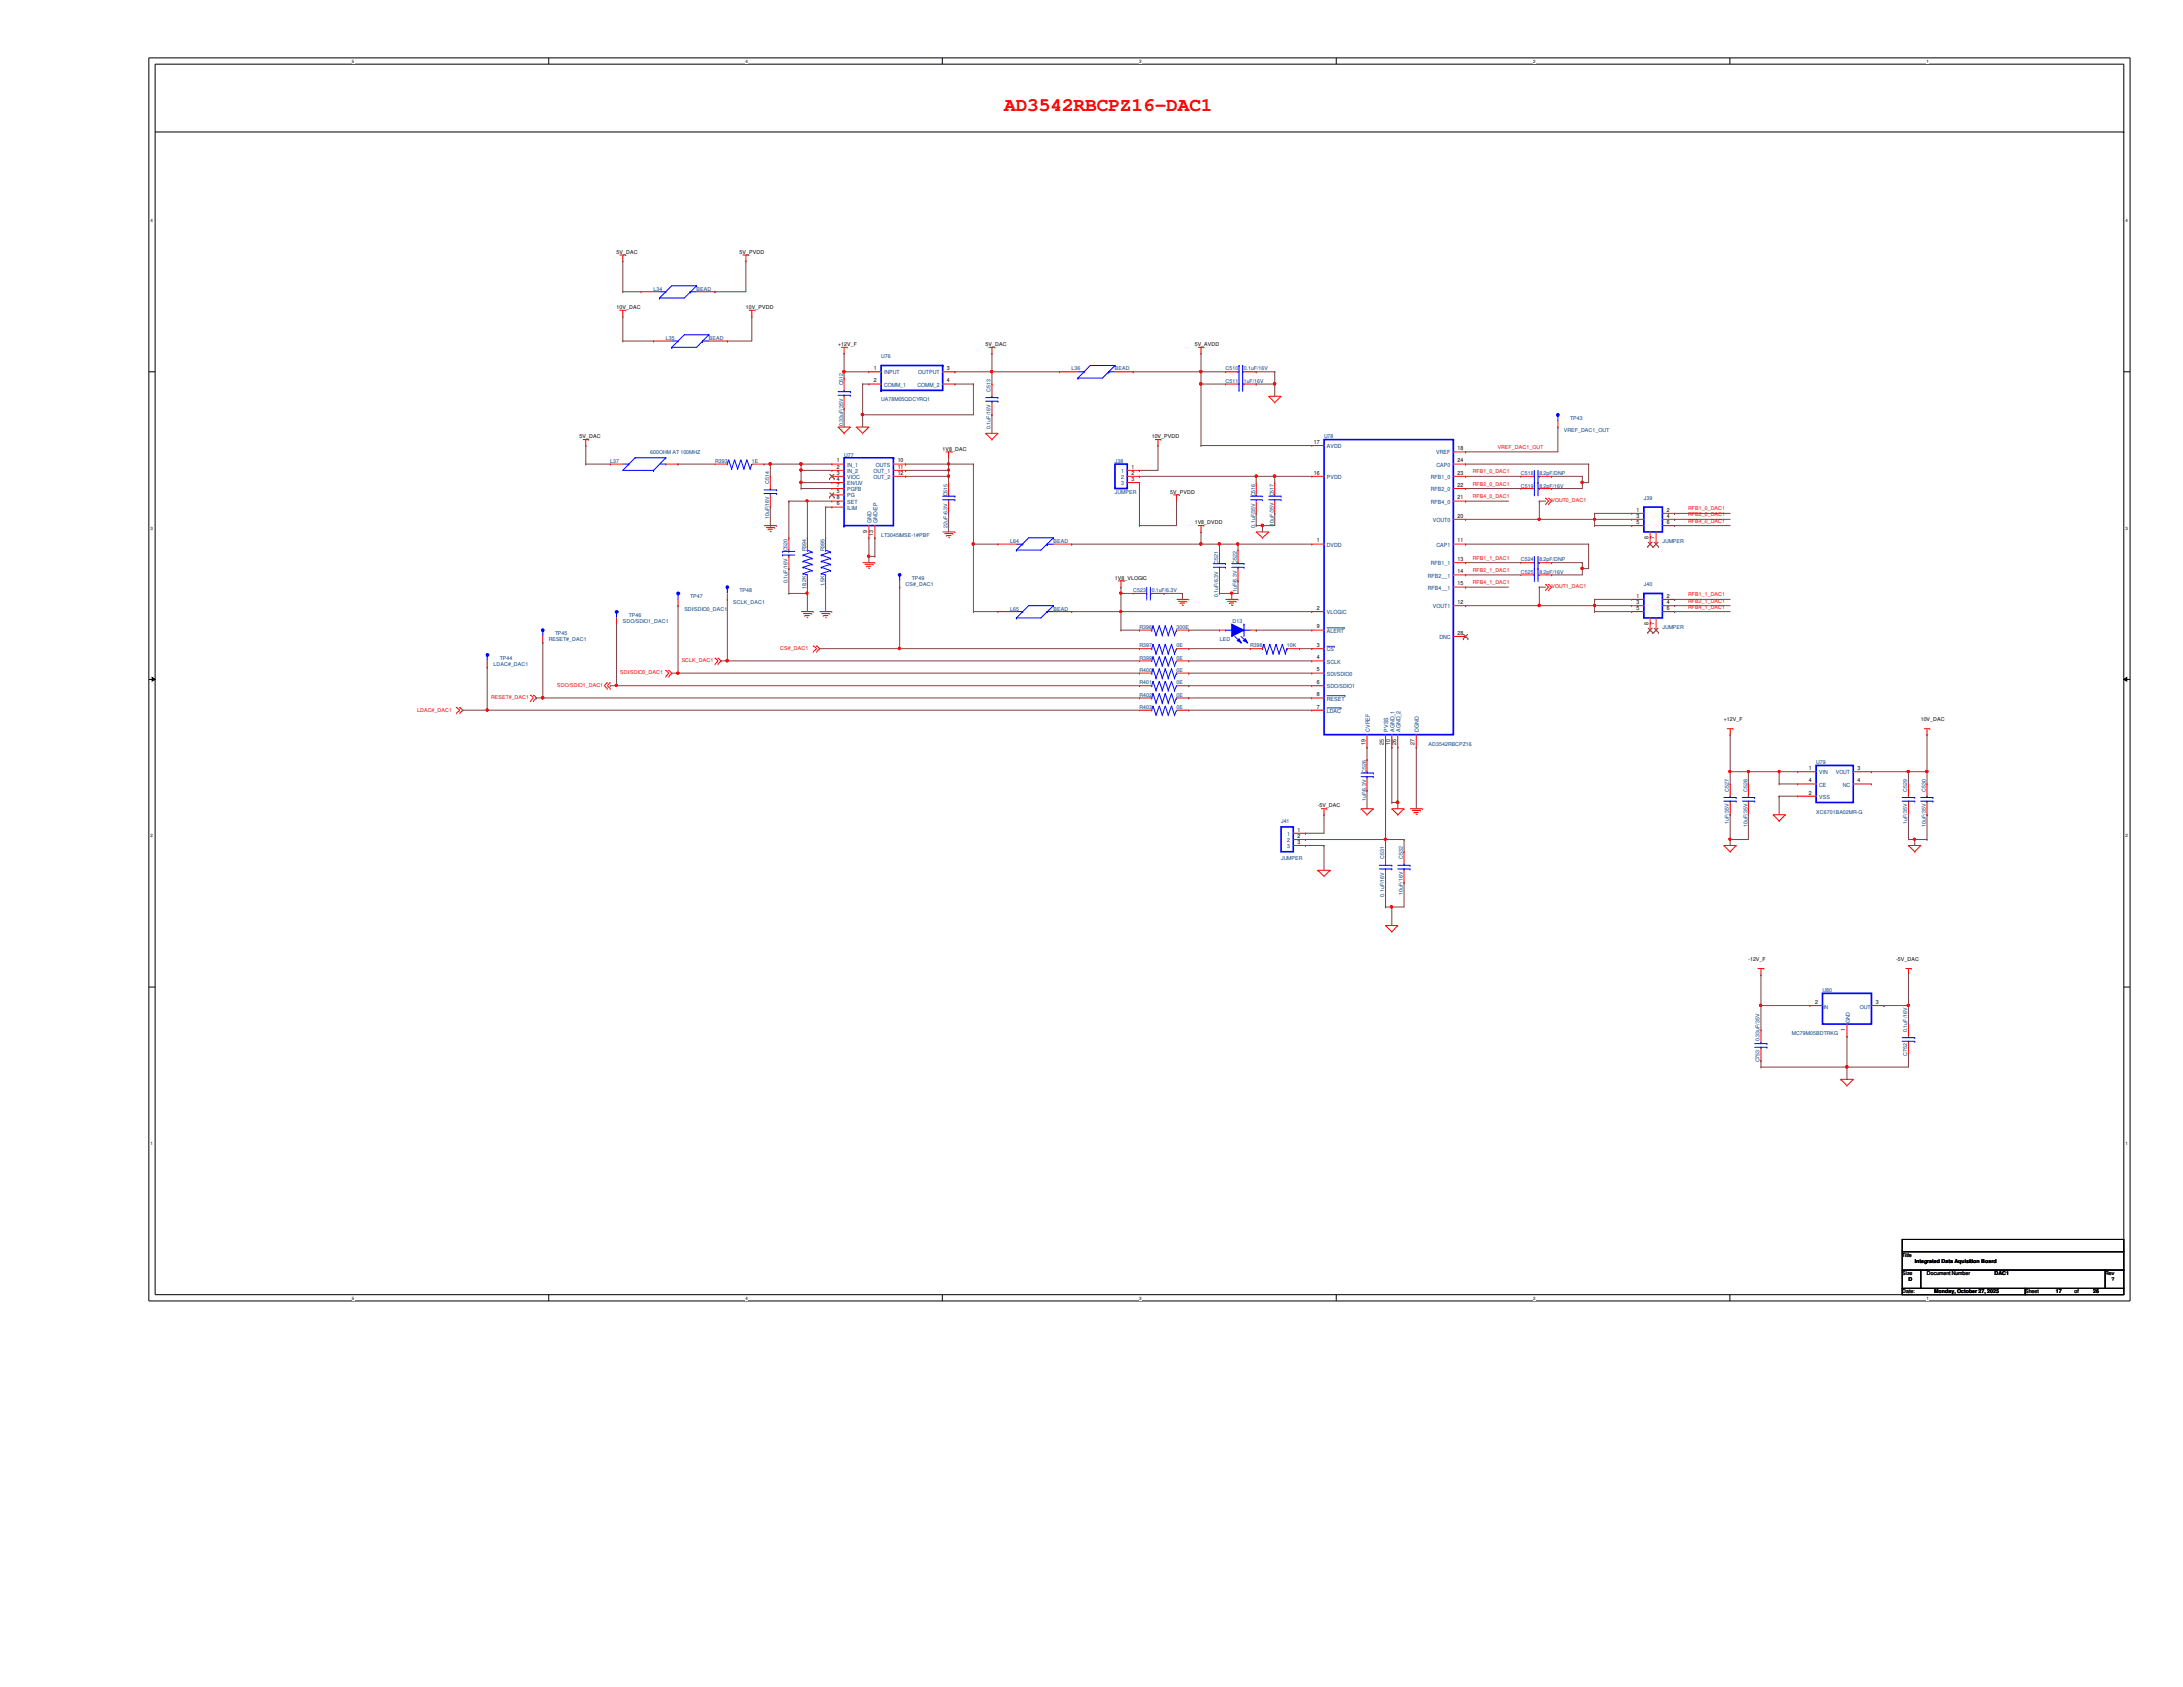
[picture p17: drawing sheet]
<svg xmlns="http://www.w3.org/2000/svg" width="279mm" height="216mm" viewBox="0 0 279 216" stroke-linecap="round" stroke-linejoin="round" font-family="sans-serif">
<defs><g id="words">
<text font-size="2.5" fill="#f00" x="128.5" y="14.2">AD3542RBCPZ16-DAC1</text>
<g font-size=".7">
<text x="78.9" y="32.5">5V_DAC</text>
<text x="94.7" y="32.5">5V_PVDD</text>
<text x="78.9" y="39.5">10V_DAC</text>
<text x="95.5" y="39.5">10V_PVDD</text>
<text x="107.3" y="44.3">+12V_F</text>
<text x="111.8" y="47.4">1</text>
<text x="121.2" y="47.4">3</text>
<text x="126.2" y="44.3">5V_DAC</text>
<text x="152.9" y="44.3">5V_AVDD</text>
<text x="111.8" y="48.9">2</text>
<text x="121.2" y="48.9">4</text>
<text x="74.2" y="56.1">5V_DAC</text>
<text x="107.1" y="59.2">1</text>
<text x="107.1" y="60">2</text>
<text x="114.9" y="60">11</text>
<text x="114.9" y="59.2">10</text>
<text x="120.6" y="57.7">1V8_DAC</text>
<text x="144.8" y="60">1</text>
<text x="147.4" y="56.1">10V_PVDD</text>
<text x="168.1" y="56.8">17</text>
<text x="186.6" y="57.6">18</text>
<text x="186.6" y="59.2">24</text>
<text x="107.1" y="60.7">3</text>
<text x="107.1" y="61.6">4</text>
<text x="107.1" y="63.1">5</text>
<text x="107.1" y="64.7">6</text>
<text x="107.1" y="63.9">8</text>
<text x="107.1" y="62.3">7</text>
<text x="114.9" y="60.7">12</text>
<text x="144.8" y="60.7">2</text>
<text x="144.8" y="61.6">3</text>
<text x="149.8" y="63.2">5V_PVDD</text>
<text x="168.1" y="60.7">16</text>
<text x="186.6" y="63.9">21</text>
<text x="186.6" y="60.7">23</text>
<text x="186.6" y="62.3">22</text>
<text x="209.5" y="65.5">1</text>
<text x="213.3" y="65.5">2</text>
<text x="111" y="68.2" transform="rotate(-90 111 68.2)">9</text>
<text x="111.8" y="68.6" transform="rotate(-90 111.8 68.6)">13</text>
<text x="152.9" y="67.1">1V8_DVDD</text>
<text x="168.5" y="69.4">1</text>
<text x="186.6" y="69.4">11</text>
<text x="186.6" y="71.8">13</text>
<text x="186.6" y="66.3">20</text>
<text x="209.5" y="66.3">3</text>
<text x="209.5" y="67.1">5</text>
<text x="211" y="69" transform="rotate(-90 211 69)">8</text>
<text x="211.8" y="69" transform="rotate(-90 211.8 69)">7</text>
<text x="213.3" y="66.3">4</text>
<text x="213.3" y="67.1">6</text>
<text x="142.7" y="74.2">1V8_VLOGIC</text>
<text x="186.6" y="77.3">12</text>
<text x="186.6" y="73.4">14</text>
<text x="186.6" y="74.9">15</text>
<text x="209.5" y="76.5">1</text>
<text x="209.5" y="77.3">3</text>
<text x="213.3" y="76.5">2</text>
<text x="213.3" y="77.3">4</text>
<text x="168.5" y="78.1">2</text>
<text x="168.5" y="82.8">3</text>
<text x="168.5" y="80.4">9</text>
<text x="186.6" y="81.2">28</text>
<text x="209.5" y="78.1">5</text>
<text x="211" y="80" transform="rotate(-90 211 80)">8</text>
<text x="211.8" y="80" transform="rotate(-90 211.8 80)">7</text>
<text x="213.3" y="78.1">6</text>
<text x="168.5" y="84.4">4</text>
<text x="168.5" y="85.9">5</text>
<text x="168.5" y="87.5">6</text>
<text x="168.5" y="89.1">8</text>
<text x="168.5" y="90.7">7</text>
<text x="174.8" y="95.3" transform="rotate(-90 174.8 95.3)">19</text>
<text x="177.1" y="95.3" transform="rotate(-90 177.1 95.3)">25</text>
<text x="177.9" y="95.3" transform="rotate(-90 177.9 95.3)">10</text>
<text x="178.7" y="95.3" transform="rotate(-90 178.7 95.3)">26</text>
<text x="181.1" y="95.3" transform="rotate(-90 181.1 95.3)">27</text>
<text x="220.6" y="92.3">+12V_F</text>
<text x="245.8" y="92.3">10V_DAC</text>
<text x="231.5" y="98.6">1</text>
<text x="231.5" y="100.1">4</text>
<text x="231.5" y="101.7">2</text>
<text x="237.7" y="98.6">3</text>
<text x="237.7" y="100.1">4</text>
<text x="166.1" y="106.4">1</text>
<text x="166.1" y="107.2">2</text>
<text x="166.1" y="108">3</text>
<text x="168.7" y="103.3">-5V_DAC</text>
<text x="223.8" y="123">-12V_F</text>
<text x="242.7" y="123">-5V_DAC</text>
<text x="232.3" y="128.5">2</text>
<text x="236.2" y="132" transform="rotate(-90 236.2 132)">1</text>
<text x="240.1" y="128.5">3</text>
<text x="243.5" y="160.8">Title</text>
<text x="245.1" y="161.6">Integrated Data Aquisition Board</text>
<text x="243.5" y="163.2">Size</text>
<text x="243.5" y="165.5">Date:</text>
<text x="244.3" y="164">D</text>
<text x="246.6" y="163.2">Document Number</text>
<text x="247.6" y="165.5">Monday, October 27, 2025</text>
<text x="255.3" y="163.2">DAC1</text>
<text x="259.2" y="165.5">Sheet</text>
<text x="263.1" y="165.5">17</text>
<text x="265.5" y="165.5">of</text>
<text x="267.9" y="165.5">26</text>
<text x="269.5" y="163.2">Rev</text>
<text x="270.3" y="164">?</text>
</g>
<g font-size=".7" fill="#004080">
<text x="83.7" y="37.2">L34</text>
<text x="89.2" y="37.2">BEAD</text>
<text x="85.2" y="43.5">L35</text>
<text x="90.7" y="43.5">BEAD</text>
<text x="112.8" y="45.8">U76</text>
<text x="113.2" y="47.9">INPUT</text>
<text x="117.5" y="47.9">OUTPUT</text>
<text x="137.2" y="47.4">L36</text>
<text x="142.7" y="47.4">BEAD</text>
<text x="156.8" y="47.4">C510</text>
<text x="159.2" y="47.4">0.1uF/16V</text>
<text x="107.9" y="49.3" transform="rotate(-90 107.9 49.3)">C512</text>
<text x="112.8" y="51.3">UA78M05QDCYRQ1</text>
<text x="113.2" y="49.5">COMM_1</text>
<text x="117.4" y="49.5">COMM_2</text>
<text x="126.8" y="50.1" transform="rotate(-90 126.8 50.1)">C513</text>
<text x="156.8" y="49">C511</text>
<text x="159.2" y="49">1uF/16V</text>
<text x="201" y="53.7">TP43</text>
<text x="78.1" y="59.2">L37</text>
<text x="83.2" y="58.1">600OHM AT 100MHZ</text>
<text x="91.5" y="59.2">R393</text>
<text x="96.2" y="59.2">1E</text>
<text x="107.9" y="54.5" transform="rotate(-90 107.9 54.5)">0.33uF/35V</text>
<text x="108" y="58.5">U77</text>
<text x="108.4" y="59.7">IN_1</text>
<text x="112.1" y="59.7">OUTS</text>
<text x="126.8" y="54.9" transform="rotate(-90 126.8 54.9)">0.1uF/16V</text>
<text x="142.7" y="59.2">J38</text>
<text x="169.5" y="56.1">U78</text>
<text x="169.8" y="57.4">AVDD</text>
<text x="183.8" y="58.2">VREF</text>
<text x="183.9" y="59.7">CAP0</text>
<text x="200.2" y="55.3">VREF_DAC1_OUT</text>
<text x="98.4" y="61.9" transform="rotate(-90 98.4 61.9)">C514</text>
<text x="108.4" y="60.5">IN_2</text>
<text x="108.4" y="61.3">VIOC</text>
<text x="108.4" y="62.1">EN/UV</text>
<text x="108.4" y="63.7">PG</text>
<text x="108.4" y="65.2">ILIM</text>
<text x="108.4" y="64.5">SET</text>
<text x="108.4" y="62.9">PGFB</text>
<text x="111.8" y="61.3">OUT_2</text>
<text x="111.8" y="60.5">OUT_1</text>
<text x="121.3" y="63.5" transform="rotate(-90 121.3 63.5)">C515</text>
<text x="142.7" y="63.2">JUMPER</text>
<text x="143.5" y="60.5">1</text>
<text x="143.5" y="61.3">2</text>
<text x="143.5" y="62.1">3</text>
<text x="160.7" y="63.5" transform="rotate(-90 160.7 63.5)">C516</text>
<text x="163" y="63.5" transform="rotate(-90 163 63.5)">C517</text>
<text x="169.8" y="61.3">PVDD</text>
<text x="183.1" y="64.5">RFB4_0</text>
<text x="183.1" y="61.3">RFB1_0</text>
<text x="183.1" y="62.9">RFB2_0</text>
<text x="194.6" y="60.8">C518</text>
<text x="194.6" y="62.4">C519</text>
<text x="197" y="60.8">8.2pF/DNP</text>
<text x="197" y="62.4">8.2pF/16V</text>
<text x="210.4" y="64">J39</text>
<text x="98.4" y="66.5" transform="rotate(-90 98.4 66.5)">10uF/16V</text>
<text x="100.8" y="70.6" transform="rotate(-90 100.8 70.6)">C520</text>
<text x="103.2" y="70.6" transform="rotate(-90 103.2 70.6)">R394</text>
<text x="105.5" y="70.6" transform="rotate(-90 105.5 70.6)">R395</text>
<text x="111.5" y="66.9" transform="rotate(-90 111.5 66.9)">GND</text>
<text x="112.3" y="66.9" transform="rotate(-90 112.3 66.9)">GND/EP</text>
<text x="112.8" y="68.7">LT3045IMSE-1#PBF</text>
<text x="121.3" y="67.5" transform="rotate(-90 121.3 67.5)">22uF/6.3V</text>
<text x="129.3" y="69.5">L64</text>
<text x="134.8" y="69.5">BEAD</text>
<text x="160.7" y="67.5" transform="rotate(-90 160.7 67.5)">0.1uF/35V</text>
<text x="163" y="67.3" transform="rotate(-90 163 67.3)">10uF/35V</text>
<text x="169.8" y="70">DVDD</text>
<text x="183.4" y="66.8">VOUT0</text>
<text x="183.9" y="70">CAP1</text>
<text x="194.6" y="71.8">C524</text>
<text x="197" y="71.8">8.2pF/DNP</text>
<text x="212.8" y="69.5">JUMPER</text>
<text x="88.3" y="76.6">TP47</text>
<text x="93.9" y="77.3">SCLK_DAC1</text>
<text x="94.7" y="75.8">TP48</text>
<text x="100.8" y="74.6" transform="rotate(-90 100.8 74.6)">0.1uF/16V</text>
<text x="103.2" y="75.4" transform="rotate(-90 103.2 75.4)">18.2K</text>
<text x="105.5" y="75.1" transform="rotate(-90 105.5 75.1)">1.5K</text>
<text x="115.9" y="75">CS#_DAC1</text>
<text x="116.7" y="74.2">TP49</text>
<text x="145" y="75.8">C523</text>
<text x="147.4" y="75.8">0.1uF/6.3V</text>
<text x="155.9" y="76.4" transform="rotate(-90 155.9 76.4)">0.1uF/6.3V</text>
<text x="155.9" y="72.1" transform="rotate(-90 155.9 72.1)">C521</text>
<text x="158.3" y="75.8" transform="rotate(-90 158.3 75.8)">1uF/6.3V</text>
<text x="158.3" y="72.1" transform="rotate(-90 158.3 72.1)">C522</text>
<text x="182.8" y="73.9">RFB2__1</text>
<text x="182.8" y="75.5">RFB4__1</text>
<text x="183.1" y="72.3">RFB1_1</text>
<text x="183.4" y="77.9">VOUT1</text>
<text x="194.6" y="73.4">C525</text>
<text x="197" y="73.4">8.2pF/16V</text>
<text x="210.4" y="75">J40</text>
<text x="70.2" y="82.1">RESET#_DAC1</text>
<text x="71" y="81.3">TP45</text>
<text x="79.7" y="79.7">SDO/SDIO1_DAC1</text>
<text x="80.5" y="78.9">TP46</text>
<text x="87.6" y="78.1">SDI/SDIO0_DAC1</text>
<text x="129.3" y="78.1">L65</text>
<text x="134.8" y="78.1">BEAD</text>
<text x="145.8" y="80.5">R396</text>
<text x="145.8" y="82.8">R397</text>
<text x="150.6" y="80.5">300E</text>
<text x="150.6" y="82.8">0E</text>
<text x="156.1" y="82.1">LED</text>
<text x="157.7" y="79.7">D13</text>
<text x="160" y="82.8">R398</text>
<text x="164.7" y="82.8">10K</text>
<text x="169.8" y="78.6">VLOGIC</text>
<text x="169.8" y="83.4">CS</text>
<text x="169.8" y="81">ALERT</text>
<text x="184.2" y="81.8">DNC</text>
<text x="212.8" y="80.5">JUMPER</text>
<text x="63.2" y="85.2">LDAC#_DAC1</text>
<text x="64" y="84.5">TP44</text>
<text x="145.8" y="84.5">R399</text>
<text x="145.8" y="86">R400</text>
<text x="145.8" y="87.6">R401</text>
<text x="145.8" y="89.2">R402</text>
<text x="150.6" y="84.5">0E</text>
<text x="150.6" y="86">0E</text>
<text x="150.6" y="87.6">0E</text>
<text x="150.6" y="89.2">0E</text>
<text x="169.8" y="84.9">SCLK</text>
<text x="169.8" y="86.5">SDI/SDIO0</text>
<text x="169.8" y="88.1">SDO/SDIO1</text>
<text x="169.8" y="89.7">RESET</text>
<text x="145.8" y="90.7">R403</text>
<text x="150.6" y="90.7">0E</text>
<text x="169.8" y="91.2">LDAC</text>
<text x="175.3" y="93.6" transform="rotate(-90 175.3 93.6)">CVREF</text>
<text x="177.7" y="93.6" transform="rotate(-90 177.7 93.6)">PVSS</text>
<text x="178.5" y="93.6" transform="rotate(-90 178.5 93.6)">AGND_1</text>
<text x="179.2" y="93.6" transform="rotate(-90 179.2 93.6)">AGND_2</text>
<text x="181.6" y="93.6" transform="rotate(-90 181.6 93.6)">DGND</text>
<text x="182.8" y="95.5">AD3542RBCPZ16</text>
<text x="174.8" y="98.9" transform="rotate(-90 174.8 98.9)">C526</text>
<text x="221.3" y="101.3" transform="rotate(-90 221.3 101.3)">C527</text>
<text x="223.6" y="101.3" transform="rotate(-90 223.6 101.3)">C528</text>
<text x="232.5" y="97.8">U79</text>
<text x="232.8" y="99.1">VIN</text>
<text x="232.8" y="100.7">CE</text>
<text x="234.9" y="99.1">VOUT</text>
<text x="235.9" y="100.7">NC</text>
<text x="244.1" y="101.3" transform="rotate(-90 244.1 101.3)">C529</text>
<text x="246.5" y="101.3" transform="rotate(-90 246.5 101.3)">C530</text>
<text x="164" y="105.3">J41</text>
<text x="164.8" y="107">1</text>
<text x="164.8" y="107.8">2</text>
<text x="174.8" y="102.5" transform="rotate(-90 174.8 102.5)">1uF/6.3V</text>
<text x="221.3" y="105.5" transform="rotate(-90 221.3 105.5)">1uF/35V</text>
<text x="223.6" y="105.8" transform="rotate(-90 223.6 105.8)">10uF/35V</text>
<text x="232.5" y="104.1">XC6701BA02MR-G</text>
<text x="232.8" y="102.2">VSS</text>
<text x="244.1" y="105.5" transform="rotate(-90 244.1 105.5)">1uF/35V</text>
<text x="246.5" y="105.8" transform="rotate(-90 246.5 105.8)">10uF/35V</text>
<text x="164" y="110.1">JUMPER</text>
<text x="164.8" y="108.5">3</text>
<text x="177.2" y="109.9" transform="rotate(-90 177.2 109.9)">C531</text>
<text x="179.5" y="109.9" transform="rotate(-90 179.5 109.9)">C532</text>
<text x="177.2" y="114.8" transform="rotate(-90 177.2 114.8)">0.1uF/16V</text>
<text x="179.5" y="114.5" transform="rotate(-90 179.5 114.5)">10uF/16V</text>
<text x="233.3" y="127">U80</text>
<text x="233.4" y="129.1">IN</text>
<text x="236.8" y="131" transform="rotate(-90 236.8 131)">GND</text>
<text x="238" y="129.1">OUT</text>
<text x="225.2" y="135.9" transform="rotate(-90 225.2 135.9)">C753</text>
<text x="225.2" y="133.3" transform="rotate(-90 225.2 133.3)">0.33uF/35V</text>
<text x="229.3" y="132.5">MC79M05BDTRKG</text>
<text x="244.1" y="135.1" transform="rotate(-90 244.1 135.1)">C752</text>
<text x="244.1" y="132.1" transform="rotate(-90 244.1 132.1)">0.1uF/16V</text>
</g>
<g font-size=".7" fill="#f00">
<text x="191.7" y="57.4">VREF_DAC1_OUT</text>
<text x="188.5" y="60.6">RFB1_0_DAC1</text>
<text x="188.5" y="62.1">RFB2_0_DAC1</text>
<text x="188.5" y="63.8">RFB4_0_DAC1</text>
<text x="198.6" y="64.3">VOUT0_DAC1</text>
<text x="216.1" y="65.3">RFB1_0_DAC1</text>
<text x="188.5" y="71.6">RFB1_1_DAC1</text>
<text x="216.1" y="66.1">RFB2_0_DAC1</text>
<text x="216.1" y="66.9">RFB4_0_DAC1</text>
<text x="188.5" y="73.2">RFB2_1_DAC1</text>
<text x="188.5" y="74.8">RFB4_1_DAC1</text>
<text x="198.6" y="75.3">VOUT1_DAC1</text>
<text x="216.1" y="76.3">RFB1_1_DAC1</text>
<text x="216.1" y="77.1">RFB2_1_DAC1</text>
<text x="216.1" y="77.9">RFB4_1_DAC1</text>
<text x="99.9" y="83.2">CS#_DAC1</text>
<text x="62.9" y="89.5">RESET#_DAC1</text>
<text x="71.3" y="87.9">SDO/SDIO1_DAC1</text>
<text x="79.4" y="86.3">SDI/SDIO0_DAC1</text>
<text x="87.2" y="84.8">SCLK_DAC1</text>
<text x="53.4" y="91.1">LDAC#_DAC1</text>
</g>
<g font-size=".6">
<text x="45" y="8">5</text>
<text x="95.4" y="8">4</text>
<text x="145.8" y="8">3</text>
<text x="196.2" y="8">2</text>
<text x="246.6" y="8">1</text>
<text x="19.3" y="28.4">4</text>
<text x="272" y="28.4">4</text>
<text x="19.3" y="67.8">3</text>
<text x="272" y="67.8">3</text>
<text x="19.3" y="107.1">2</text>
<text x="272" y="107.1">2</text>
<text x="19.3" y="146.5">1</text>
<text x="272" y="146.5">1</text>
<text x="45" y="166.3">5</text>
<text x="95.4" y="166.3">4</text>
<text x="145.8" y="166.3">3</text>
<text x="196.2" y="166.3">2</text>
<text x="246.6" y="166.3">1</text>
</g>
</g></defs>
<path d="M19.1 7.4h253.5v159.1h-253.5zM19.9 8.2h251.9v157.5h-251.9z" fill="none" stroke="#000" stroke-width=".13"/>
<g fill="#fff">
<path d="M45 7.5h.3v.7h-.3z"/>
<path d="M45 165.8h.3v.7h-.3z"/>
</g>
<path d="M70.2 7.4v.8M70.2 165.7v.8" fill="none" stroke="#000" stroke-width=".13"/>
<g fill="#fff">
<path d="M95.4 7.5h.3v.7h-.3z"/>
<path d="M95.4 165.8h.3v.7h-.3z"/>
</g>
<path d="M120.6 7.4v.8M120.6 165.7v.8" fill="none" stroke="#000" stroke-width=".13"/>
<g fill="#fff">
<path d="M145.8 7.5h.3v.7h-.3z"/>
<path d="M145.8 165.8h.3v.7h-.3z"/>
</g>
<path d="M171 7.4v.8M171 165.7v.8" fill="none" stroke="#000" stroke-width=".13"/>
<g fill="#fff">
<path d="M196.2 7.5h.3v.7h-.3z"/>
<path d="M196.2 165.8h.3v.7h-.3z"/>
</g>
<path d="M221.4 7.4v.8M221.4 165.7v.8" fill="none" stroke="#000" stroke-width=".13"/>
<g fill="#fff">
<path d="M246.6 7.5h.3v.7h-.3z"/>
<path d="M246.6 165.8h.3v.7h-.3z"/>
<path d="M19.3 27.9h.3v.6h-.3z"/>
<path d="M272 27.9h.3v.6h-.3z"/>
<path d="M19.3 67.3h.3v.6h-.3z"/>
<path d="M272 67.3h.3v.6h-.3z"/>
</g>
<path d="M19.1 47.6h.8M271.8 47.6h.8" fill="none" stroke="#000" stroke-width=".13"/>
<g fill="#fff">
<path d="M19.3 106.6h.3v.7h-.3z"/>
<path d="M272 106.6h.3v.7h-.3z"/>
</g>
<path d="M19.1 87h.8M19.5 86.7l.4 .3-.4 .2zM271.8 87l.4-.3v.5zM271.8 87h.8" fill="none" stroke="#000" stroke-width=".13"/>
<path d="M19.5 86.7l.4 .3-.4 .2zM271.8 87l.4-.3v.5z" fill="#000"/>
<g fill="#fff">
<path d="M19.3 146h.3v.6h-.3z"/>
<path d="M272 146h.3v.6h-.3z"/>
</g>
<path d="M19.9 16.9h251.9M271.8 16.9h.1M19.1 126.3h.8M271.8 126.3h.8M243.5 158.6h28.3v1.6h-28.3zM243.5 160.2h28.3v2.4h-28.3zM243.5 162.6h2.3v2.3h-2.3zM243.5 164.9h15.7v.8h-15.7zM245.8 162.6h23.7v2.3h-23.7zM259.2 164.9h12.6v.8h-12.6zM269.5 162.6h2.3v2.3h-2.3z" fill="none" stroke="#000" stroke-width=".13"/>
<g fill="none" stroke="#f00" stroke-width=".13">
<path d="M79.3 32.6h.8M79.3 39.7h.8M79.7 33.4h.1M79.7 32.6v.8M79.7 39.7v.8M80.1 32.6h.1M80.1 39.7h.1M95 32.6h.8M95.5 33.4h.1M95.5 32.6v.8M95.8 32.6h.1M95.8 39.7h.8"/>
<path d="M96.2 39.7v.8M96.6 39.7h.1M74.6 56.3h.8M75 57h.1M75 56.3v.7M75.4 56.3h.1M79.7 40.5h.1M91.5 59.4h.1M91.5 59.4h1.6M96.2 40.5h.1M96.2 59.4h1.6M97.8 59.4h.1"/>
<path d="M107.3 54.7h.1M107.3 54.7h1.5M107.3 54.7l.7 .8M107.7 44.4h.8M108 45.2h.1M108 55.5h.1M108 44.4v.8M108.5 44.4h.1M108.8 54.7h.1M108.8 54.7l-.8 .8M109.6 54.7h.1M109.6 54.7h1.6"/>
<path d="M109.6 54.7l.8 .8M110.4 55.5h.1M111.2 54.7h.1M111.2 54.7l-.8 .8M121 57.8h.8M121.4 58.6h.1M121.4 57.8v.8M121.8 57.8h.1M126.2 55.5h.1M126.2 55.5h1.5M126.2 55.5l.8 .8M126.5 44.4h.8"/>
<path d="M127 45.2h.1M127 56.3h.1M127 44.4v.8M127.3 44.4h.1M127.7 55.5h.1M127.7 55.5l-.7 .8M147.8 56.3h.8M148.2 57h.1M148.2 56.3v.7M148.6 56.3h.1M153.3 44.4h.8M153.7 45.2h.1"/>
<path d="M153.7 44.4v.8M154.1 44.4h.1M162.4 50.7h.1M162.4 50.7h1.6M162.4 50.7l.8 .8M163.2 51.5h.1M164 50.7h.1M164 50.7l-.8 .8M97.8 67.3h1.6M98 67.5h1.1M98.3 67.7h.1M98.3 67.7h.6"/>
<path d="M98.5 68h.2M98.7 68h.1M99.1 67.5h.1M99.4 67.3h.1M102.5 78.3h1.6M102.8 78.5h1.1M103 78.8h.1M103 78.8h.6M103.3 79h.1M103.4 79h.1M103.9 78.5h.1M104.1 78.3h.1"/>
<path d="M104.9 78.3h1.6M105.1 78.5h1.1M105.4 78.8h.1M105.4 78.8h.6M105.6 79h.1M105.7 79h.1M106.2 78.5h.1M106.5 78.3h.1M110.4 72h1.6M110.7 72.2h1.1M110.9 72.5h.1M110.9 72.5h.6"/>
<path d="M111.1 72.7h.2M111.3 72.7h.1M111.8 72.2h.1M112 72h.1M120.7 68.1h1.5M120.9 68.3h1.1M121.1 68.5h.1M121.1 68.5h.7M121.4 68.7h.1M121.5 68.7h.1M122 68.3h.1M122.2 68.1h.1"/>
<path d="M143.1 74.3h.8M143.5 75.1h.1M143.5 74.3v.8M143.9 74.3h.1M145 75.9h.1M145 75.9h1.6M147.4 75.9h1.6M149 75.9h.1M150.2 63.3h.8M150.6 64.1h.1M150.6 63.3v.8M150.6 76.7h1.5"/>
<path d="M150.8 77h1.1M151 63.3h.1M151 77.2h.1M151 77.2h.7M151.3 77.4h.1M151.4 77.4h.1M151.9 77h.1M152.1 76.7h.1M153.3 67.3h.8M153.7 68.1h.1M153.7 67.3v.8M154.1 67.3h.1"/>
<path d="M156.8 76.7h1.7M157.1 77h1.1M157.4 77.2h.1M157.4 77.2h.5M157.6 77.4h.1M157.7 77.4h.1M158.2 77h.1M158.5 76.7h.1M160.8 68.1h.1M160.8 65.7h.1M160.8 61.8h.1M160.8 68.1h1.6"/>
<path d="M160.8 68.1l.8 .7M160.8 61.8v1.5M160.8 64.1v1.6M161.6 68.8h.1M162.4 68.1h.1M162.4 68.1l-.8 .7M197.8 64.5h.1M197.8 63.7h.1M197.8 75.5h.1M197.8 74.8h.1M197.8 63.7l.4 .4-.4 .4M197.8 74.8l.4 .3-.4 .4"/>
<path d="M198.2 64.5h.1M198.2 63.7h.1M198.2 75.5h.1M198.2 74.8h.1M198.2 63.7l.4 .4-.4 .4M198.2 74.8l.4 .3-.4 .4M58.4 90.5h.1M58.4 91.3h.1M58.4 90.5l.4 .4-.4 .4M58.8 91.3h.1M58.8 90.5h.1M58.8 90.5l.4 .4-.4 .4"/>
<path d="M67.9 88.9h.1M67.9 89.7h.1M67.9 88.9l.4 .4-.4 .4M68.3 89.7h.1M68.3 88.9h.1M68.3 88.9l.4 .4-.4 .4M77.7 87.3h.1M77.7 88.1h.1M77.7 87.3l-.4 .5 .4 .3M78.1 87.3h.1M78.1 88.1h.1M78.1 87.3l-.4 .5 .4 .3"/>
<path d="M85.2 85.8h.1M85.2 86.6h.1M85.2 85.8l.4 .3-.4 .5M85.6 86.6h.1M85.6 85.8h.1M85.6 85.8l.4 .3-.4 .5M91.5 84.2h.1M91.5 85h.1M91.5 84.2l.4 .4-.4 .4M91.9 85h.1M91.9 84.2h.1M91.9 84.2l.4 .4-.4 .4"/>
<path d="M104.1 82.6h.1M104.1 83.4h.1M104.1 82.6l.4 .4-.4 .4M104.5 83.4h.1M104.5 82.6h.1M104.5 82.6l.4 .4-.4 .4M145.8 84.6h.1M145.8 90.9h.1M145.8 84.6h1.6M145.8 90.9h1.6M150.6 84.6h1.5M150.6 90.9h1.5"/>
<path d="M152.1 84.6h.1M152.1 90.9h.1M221 93.3h.8M221.4 94h.1M221.4 93.3v.7M221.8 93.3h.1M246.3 93.3h.7M246.6 94h.1M246.6 93.3v.7M247 93.3h.1M168.7 111.4h.1M168.7 111.4h1.6"/>
<path d="M168.7 111.4l.8 .7M169.1 103.5h.7M169.5 104.3h.1M169.5 112.1h.1M169.5 103.5v.8M169.8 103.5h.1M170.3 111.4h.1M170.3 111.4l-.8 .7M174.2 103.5h.1M174.2 103.5h1.6M174.2 103.5l.8 .8M175 104.3h.1"/>
<path d="M175.8 103.5h.1M175.8 103.5l-.8 .8M177.3 118.4h.1M177.3 118.4h1.6M177.3 118.4l.8 .9M178.1 103.5h.1M178.1 119.3h.1M178.1 103.5h1.6M178.1 103.5l.8 .8M178.9 104.3h.1M178.9 118.4h.1M178.9 118.4l-.8 .9"/>
<path d="M179.7 103.5h.1M179.7 103.5l-.8 .8M180.5 103.5h1.6M180.7 103.7h1.1M181 104h.1M181 104h.6M181.2 104.2h.2M181.4 104.2h.1M181.8 103.7h.1M182.1 103.5h.1M220.6 108.2h.1M220.6 108.2h1.6"/>
<path d="M220.6 108.2l.8 .8M221.4 109h.1M222.2 108.2h.1M222.2 108.2l-.8 .8M226.9 104.3h.1M226.9 104.3h1.6M226.9 104.3l.8 .8M227.7 105.1h.1M228.5 104.3h.1M228.5 104.3l-.8 .8M244.3 108.2h.1M244.3 108.2h1.5"/>
<path d="M244.3 108.2l.8 .8M245.1 109h.1M245.8 108.2h.1M245.8 108.2l-.7 .8M225 124h.8M225.4 124.8h.1M225.4 124v.8M225.8 124h.1M235.6 138.1h.1M235.6 138.1h1.6M235.6 138.1l.8 .8M236.4 138.9h.1"/>
<path d="M237.2 138.1h.1M237.2 138.1l-.8 .8M243.9 124h.7M244.3 124.8h.1M244.3 124v.8M244.6 124h.1"/>
</g>
<g fill="none" stroke="#00f" stroke-width=".13">
<path d="M93.1 59.4h.1M93.3 58.8h.1M93.3 58.8l-.2 .6M93.3 58.8l.3 1.2M94 58.8h.1M94 58.8l-.4 1.2M94 58.8l.4 1.2M94.8 58.8h.1M94.8 58.8l-.4 1.2M94.8 58.8l.4 1.2M95.6 58.8h.1M95.6 58.8l-.4 1.2"/>
<path d="M95.6 58.8l.4 1.2M96.2 59.4h.1M96.2 59.4l-.2 .6M93.6 60h.1M94.4 60h.1M95.2 60h.1M96 60h.1M146.6 75.9h.2M146.8 76.7h.1M146.8 75.9h.1M146.8 75.1v1.6M147.2 76.7h.1"/>
<path d="M147.2 75.1v1.6M147.2 75.9h.2M147.4 75.9h.1M160 64h1.6M160 63.5h1.6M160.8 64h.1M160.8 63.3h.1M160.8 63.3v.2M160.8 64v.1M161.6 64h.1M161.6 63.5h.1M147.4 84.6h.1"/>
<path d="M147.4 90.9h.1M147.6 84h.1M147.6 90.3h.1M147.6 84l-.2 .6M147.6 84l.4 1.2M147.6 90.3l-.2 .6M147.6 90.3l.4 1.2M148 85.2h.1M148 91.5h.1M148.4 84h.1M148.4 90.3h.1M148.4 84l-.4 1.2"/>
<path d="M148.4 84l.4 1.2M148.4 90.3l-.4 1.2M148.4 90.3l.4 1.2M148.8 85.2h.1M148.8 91.5h.1M149.1 84h.1M149.1 90.3h.1M149.1 84l-.3 1.2M149.1 84l.4 1.2M149.1 90.3l-.3 1.2M149.1 90.3l.4 1.2M149.5 85.2h.1"/>
<path d="M149.5 91.5h.1M149.9 84h.1M149.9 90.3h.1M149.9 84l-.4 1.2M149.9 84l.4 1.2M149.9 90.3l-.4 1.2M149.9 90.3l.4 1.2M150.3 85.2h.1M150.3 91.5h.1M150.6 84.6h.1M150.6 90.9h.1M150.6 84.6l-.3 .6"/>
<path d="M150.6 90.9l-.3 .6"/>
</g>
<path d="M93 75h.2v.3l-.1 .1-.1-.1z" fill-rule="evenodd" fill="#00f"/>
<path d="M93 75h.2v.3l-.1 .1-.1-.1zM93.1 75.1h.1M93.1 75.1v.8M196.2 73.6h.2M196.4 74.3h.1M196.4 73.6h.1M196.4 72.8v1.5M196.9 74.3h.1M196.9 72.8v1.5M196.9 73.6h.1M197 73.6h.1" fill="none" stroke="#00f" stroke-width=".13"/>
<g fill="none" stroke="#f00" stroke-width=".13">
<path d="M106.5 59.4h.1M106.5 59.4h1.5M114.3 59.4h1.6M115.9 59.4h.1M93.1 76.7h.1M93.1 75.9v.8M106.5 60.2h.1M106.5 61h.1M106.5 61.8h.1M106.5 63.3h.1M106.5 64.9h.1M106.5 64.1h.1"/>
<path d="M106.5 62.5h.1M106.5 60.2h1.5M106.5 61h1.5M106.5 61.8h1.5M106.5 63.3h1.5M106.5 64.9h1.5M106.5 64.1h1.5M106.5 62.5h1.5M111.2 68.8h.1M111.2 67.3v1.5M112 68.8h.1M112 67.3v1.5"/>
<path d="M114.3 60.2h1.6M114.3 61h1.6M115.9 61h.1M115.9 60.2h.1M194.6 73.6h.1M194.6 73.6h1.6M197 73.6h1.6M198.6 73.6h.1"/>
</g>
<path d="M114.3 58.6h.1M114.3 58.6h-6.3v8.7M114.3 58.6v8.7h-6.3M108 67.3h.1" fill="none" stroke="#00f" stroke-width=".21"/>
<path d="M106.2 61.3h.1M106.2 63.6h.1M106.2 60.7l.6 .6M106.2 63.1l.6 .5M106.7 60.7l-.5 .6M106.7 63.1l-.5 .5M106.8 61.3h.1M106.8 63.6h.1" fill="none" stroke="#804000" stroke-width=".13"/>
<path d="M199.3 53h.2v.2l-.1 .1-.1-.1z" fill-rule="evenodd" fill="#00f"/>
<path d="M199.3 53h.2v.2l-.1 .1-.1-.1zM199.4 53.1h.1M199.4 53.1v.8M223 102.5h1.6M223 102.1h1.6M223.8 102.5h.1M223.8 101.9h.1M223.8 101.9v.2M223.8 102.5v.2M224.6 102.5h.1M224.6 102.1h.1" fill="none" stroke="#00f" stroke-width=".13"/>
<path d="M199.4 54.7h.1M199.4 53.9v.8M223.8 104.3h.1M223.8 100.3h.1M223.8 100.3v1.6M223.8 102.7v1.6M231.6 128.7h.1M231.6 128.7h1.7M236.4 132.6h.1M236.4 131.1v1.5M239.5 128.7h1.6M241.1 128.7h.1" fill="none" stroke="#f00" stroke-width=".13"/>
<path d="M233.3 127.1h6.2v4h-6.2z" fill="none" stroke="#00f" stroke-width=".21"/>
<path d="M69.3 80.5h.3v.3l-.1 .1-.2-.1z" fill-rule="evenodd" fill="#00f"/>
<g fill="none" stroke="#00f" stroke-width=".13">
<path d="M69.3 80.5h.3v.3l-.1 .1-.2-.1zM69.5 80.6h.1M69.5 80.6v.8M147.4 80.6h.1M147.6 80.1h.1M147.6 80.1l-.2 .5M147.6 80.1l.4 1.2M148 81.3h.1M148.4 80.1h.1M148.4 80.1l-.4 1.2M148.4 80.1l.4 1.2M148.8 81.3h.1"/>
<path d="M149.1 80.1h.1M149.1 80.1l-.3 1.2M149.1 80.1l.4 1.2M149.5 81.3h.1M149.9 80.1h.1M149.9 80.1l-.4 1.2M149.9 80.1l.4 1.2M150.3 81.3h.1M150.6 80.6h.1M150.6 80.6l-.3 .7M176.5 111.2h1.6M176.5 110.7h1.6"/>
<path d="M177.3 111.2h.1M177.3 110.6h.1M177.3 110.6v.1M177.3 111.2v.2M178.1 111.2h.1M178.1 110.7h.1"/>
</g>
<path d="M69.5 82.2h.1M69.5 81.4v.8M145.8 80.6h.1M145.8 80.6h1.6M150.6 80.6h1.5M152.1 80.6h.1M177.3 112.9h.1M177.3 109h.1M177.3 109v1.6M177.3 111.4v1.5" fill="none" stroke="#f00" stroke-width=".13"/>
<path d="M62.3 83.7h.2v.2h-.2z" fill-rule="evenodd" fill="#00f"/>
<g fill="none" stroke="#00f" stroke-width=".13">
<path d="M84.4 38.1h.1M84.4 37.3h.8M85.2 37.3h.1M88.3 37.3h.1M88.3 37.3h.9M89.2 36.6h.1M89.2 36.6h-3.2l-1.6 1.5M89.2 36.6l-1.6 1.5h-3.2M97.8 63.2h1.6M97.8 62.7h1.6M98.6 63.2h.1M98.6 62.5h.1"/>
<path d="M98.6 62.5v.2M98.6 63.2v.1M99.4 63.2h.1M99.4 62.7h.1M102.8 73.4h.1M102.8 72.6h.1M102.8 71.8h.1M102.8 71h.1M102.8 73.4l.5 .2M102.8 72.6l1.1 .4M102.8 71.8l1.1 .4M102.8 71l1.1 .5"/>
<path d="M103.3 70.4h.1M103.3 73.6h.1M103.3 70.4l.6 .3M103.9 73h.1M103.9 72.2h.1M103.9 71.5h.1M103.9 70.7h.1M103.9 73l-1.1 .4M103.9 72.2l-1.1 .4M103.9 71.5l-1.1 .3M103.9 70.7l-1.1 .3M157.6 72.6h1.6"/>
<path d="M157.6 72.1h1.6M158.5 72.6h.1M158.5 72h.1M158.5 72v.1M158.5 72.6v.2M159.2 72.6h.1M159.2 72.1h.1M162.4 64h1.6M162.4 63.5h1.6M163.2 64h.1M163.2 63.3h.1M163.2 63.3v.2"/>
<path d="M163.2 64v.1M164 64h.1M164 63.5h.1M196.2 61h.2M196.4 61.8h.1M196.4 61h.1M196.4 60.2v1.6M196.9 61.8h.1M196.9 60.2v1.6M196.9 61h.1M197 61h.1M62.3 83.7h.2v.2h-.2z"/>
<path d="M62.4 83.8h.1M62.4 83.8v.8M147.4 83h.1M147.4 86.1h.1M147.6 82.5h.1M147.6 85.6h.1M147.6 82.5l-.2 .5M147.6 82.5l.4 1.2M147.6 85.6l-.2 .5M147.6 85.6l.4 1.2M148 83.7h.1M148 86.8h.1"/>
<path d="M148.4 82.5h.1M148.4 85.6h.1M148.4 82.5l-.4 1.2M148.4 82.5l.4 1.2M148.4 85.6l-.4 1.2M148.4 85.6l.4 1.2M148.8 83.7h.1M148.8 86.8h.1M149.1 82.5h.1M149.1 85.6h.1M149.1 82.5l-.3 1.2M149.1 82.5l.4 1.2"/>
<path d="M149.1 85.6l-.3 1.2M149.1 85.6l.4 1.2M149.5 83.7h.1M149.5 86.8h.1M149.9 82.5h.1M149.9 85.6h.1M149.9 82.5l-.4 1.2M149.9 82.5l.4 1.2M149.9 85.6l-.4 1.2M149.9 85.6l.4 1.2M150.3 83.7h.1M150.3 86.8h.1"/>
<path d="M150.6 83h.1M150.6 86.1h.1M150.6 83l-.3 .7M150.6 86.1l-.3 .7M174.2 99.4h1.6M174.2 98.9h1.6M175 99.4h.1M175 98.8h.1M175 98.8v.1M175 99.4v.2M175.8 99.4h.1M175.8 98.9h.1"/>
<path d="M243.5 102.5h1.6M243.5 102.1h1.6M244.3 102.5h.1M244.3 101.9h.1M244.3 101.9v.2M244.3 102.5v.2M245.1 102.5h.1M245.1 102.1h.1"/>
</g>
<g fill="none" stroke="#f00" stroke-width=".13">
<path d="M82 37.3h.1M82 37.3h2.4M89.2 37.3h2.3M91.5 37.3h.1M111.2 47.6h.1M111.2 49.1h.1M111.2 47.6h1.6M111.2 49.1h1.6M120.7 47.6h1.5M120.7 49.1h1.5M122.2 47.6h.1M122.2 49.1h.1"/>
<path d="M167.9 57h.1M167.9 57h1.6M186 57.8h1.6M186 59.4h1.6M187.6 57.8h.1M187.6 59.4h.1M98.6 64.9h.1M98.6 61h.1M98.6 61v1.5M98.6 63.3v1.6M103.3 75.1h.1M103.3 68.8h.1"/>
<path d="M103.3 68.8v1.6M103.3 73.6v1.5M144.3 61h1.5M144.3 60.2h1.5M144.3 61.8h1.5M145.8 60.2h.1M145.8 61h.1M145.8 61.8h.1M158.5 74.3h.1M158.5 70.4h.1M158.5 70.4v1.6M158.5 72.8v1.5"/>
<path d="M163.2 65.7h.1M163.2 61.8h.1M163.2 61.8v1.5M163.2 64.1v1.6M167.9 69.6h.1M167.9 78.3h.1M167.9 61h.1M167.9 61h1.6M167.9 78.3h1.6M167.9 69.6h1.6M186 61h1.6M186 77.5h1.6"/>
<path d="M186 69.6h1.6M186 72h1.6M186 73.6h1.6M186 64.1h1.6M186 66.5h1.6M186 75.1h1.6M186 62.5h1.6M187.6 69.6h.1M187.6 77.5h.1M187.6 72h.1M187.6 73.6h.1M187.6 64.1h.1"/>
<path d="M187.6 66.5h.1M187.6 75.1h.1M187.6 61h.1M187.6 62.5h.1M194.6 61h.1M194.6 61h1.6M197 61h1.6M198.6 61h.1M208.8 76.7h.1M208.8 77.5h.1M208.8 78.3h.1M208.8 76.7h1.6"/>
<path d="M208.8 77.5h1.6M208.8 78.3h1.6M211.2 79.1v1.5M212 79.1v1.5M212.8 76.7h1.5M212.8 77.5h1.5M212.8 78.3h1.5M214.3 76.7h.1M214.3 77.5h.1M214.3 78.3h.1M62.4 85.4h.1M62.4 84.6v.8"/>
<path d="M145.8 83h.1M145.8 86.1h.1M145.8 83h1.6M145.8 86.1h1.6M150.6 83h1.5M150.6 86.1h1.5M152.1 83h.1M152.1 86.1h.1M167.9 83h.1M167.9 84.6h.1M167.9 86.1h.1M167.9 87.8h.1"/>
<path d="M167.9 90.9h.1M167.9 89.3h.1M167.9 80.6h.1M167.9 83h1.6M167.9 86.1h1.6M167.9 84.6h1.6M167.9 87.8h1.6M167.9 90.9h1.6M167.9 89.3h1.6M167.9 80.6h1.6M175 97.2h.1M175 95.6h.1"/>
<path d="M175 94v1.6M175 97.2v1.6M175 99.6v1.5M177.3 95.6h.1M177.3 94v1.6M178.1 95.6h.1M178.1 94v1.6M178.9 95.6h.1M178.9 94v1.6M181.3 95.6h.1M181.3 94v1.6M186 81.4h1.6"/>
<path d="M187.6 81.4h.1M211.2 80.6h.1M212 80.6h.1M230.1 98.8h.1M230.1 98.8h2.4M237.2 98.8h2.3M239.5 98.8h.1M165.5 106.6h1.6M165.5 107.4h1.6M165.5 108.2h1.6M167.1 106.6h.1M167.1 107.4h.1"/>
<path d="M167.1 108.2h.1M175 101.1h.1M230.1 100.3h.1M230.1 101.9h.1M230.1 100.3h2.4M230.1 101.9h2.4M237.2 100.3h2.3M239.5 100.3h.1M244.3 104.3h.1M244.3 100.3h.1M244.3 100.3v1.6M244.3 102.7v1.6"/>
</g>
<path d="M112.8 50h.1M120.7 46.8h.1M120.7 46.8h-7.9v3.2M120.7 46.8v3.2h-7.9M142.7 59.4h1.6v3.1h-1.6zM169.5 56.3h16.5v37.7h-16.5zM210.4 75.9h2.4v3.2h-2.4zM232.5 98h4.7v4.7h-4.7zM164 105.8h1.5v3.2h-1.5z" fill="none" stroke="#00f" stroke-width=".21"/>
<path d="M187.3 81.7h.1M187.3 81.2l.6 .5M187.8 81.2l-.5 .5M187.9 81.7h.1M210.9 80.9h.1M210.9 80.4l.6 .5M211.5 80.4l-.6 .5M211.5 80.9h.1M211.7 80.9h.1M211.7 80.4l.6 .5M212.2 80.4l-.5 .5M212.3 80.9h.1" fill="none" stroke="#804000" stroke-width=".13"/>
<path d="M169.8 82.7h1M169.8 90.6h1.8M169.8 89h2.3M169.8 80.3h2.2M170.8 82.7h.1M171.6 90.6h.1M172 80.3h.1M172.1 89h.1" fill="none" stroke="#004080" stroke-width=".13"/>
<path d="M86.7 75.8h.2v.3h-.2z" fill-rule="evenodd" fill="#00f"/>
<g fill="none" stroke="#00f" stroke-width=".13">
<path d="M158.5 47.6h.1M158.6 46.8h.1M158.6 46.8v1.6M159 46.8h.1M159 47.6h.1M159 46.8v1.6M159 47.6h.2M86.7 75.8h.2v.3h-.2zM86.8 75.9h.1M86.8 75.9v.8M130.1 70.4h.1M130.1 69.6h.8"/>
<path d="M130.9 69.6h.1M134 69.6h.1M134 69.6h.8M134.8 68.8h.1M134.8 68.8h-3.1l-1.6 1.6M134.8 68.8l-1.6 1.6h-3.1M147.4 87.8h.1M147.6 87.2h.1M147.6 87.2l-.2 .6M147.6 87.2l.4 1.1M148 88.3h.1M148.4 87.2h.1"/>
<path d="M148.4 87.2l-.4 1.1M148.4 87.2l.4 1.1M148.8 88.3h.1M149.1 87.2h.1M149.1 87.2l-.3 1.1M149.1 87.2l.4 1.1M149.5 88.3h.1M149.9 87.2h.1M149.9 87.2l-.4 1.1M149.9 87.2l.4 1.1M150.3 88.3h.1M150.6 87.8h.1"/>
<path d="M150.6 87.8l-.3 .5M178.9 111.2h1.6M178.9 110.7h1.6M179.7 111.2h.1M179.7 110.6h.1M179.7 110.6v.1M179.7 111.2v.2M180.5 111.2h.1M180.5 110.7h.1"/>
</g>
<g fill="none" stroke="#f00" stroke-width=".13">
<path d="M156.8 47.6h.1M156.8 47.6h1.7M159.2 47.6h1.6M160.8 47.6h.1M86.8 77.5h.1M86.8 76.7v.8M127.7 69.6h.1M127.7 69.6h2.4M134.8 69.6h2.4M137.2 69.6h.1M145.8 87.8h.1M145.8 87.8h1.6"/>
<path d="M150.6 87.8h1.5M152.1 87.8h.1M179.7 112.9h.1M179.7 109h.1M179.7 109v1.6M179.7 111.4v1.5"/>
</g>
<path d="M78.8 78.2h.3v.2h-.3z" fill-rule="evenodd" fill="#00f"/>
<g fill="none" stroke="#00f" stroke-width=".13">
<path d="M79.7 59.4h.8M80.5 59.4h.1M81.3 58.6h.1M81.3 58.6l-1.6 1.6h4M81.3 58.6h3.9M84.4 59.4h.8M85.2 58.6h.1M85.2 59.4h.1M85.2 58.6l-1.5 1.6M86 44.4h.1M86 43.6h.8M86.8 43.6h.1"/>
<path d="M89.9 43.6h.1M89.9 43.6h.8M90.7 42.8h.1M90.7 42.8h-3.1l-1.6 1.6M90.7 42.8l-1.5 1.6h-3.2M138 48.4h.1M138 47.6h.8M138.8 47.6h.1M141.9 47.6h.1M141.9 47.6h.8M142.7 46.8h.1M142.7 46.8h-3.2l-1.5 1.6"/>
<path d="M142.7 46.8l-1.6 1.6h-3.1M78.8 78.2h.3v.2h-.3zM78.9 78.3h.1M78.9 78.3v.8M83.7 60.2h.1M120.7 64h1.5M120.7 63.5h1.5M121.4 64h.1M121.4 63.3h.1M121.4 63.3v.2M121.4 64v.1M122.2 64h.1"/>
<path d="M122.2 63.5h.1M196.2 62.5h.2M196.4 63.3h.1M196.4 62.5h.1M196.4 61.8v1.5M196.9 63.3h.1M196.9 61.8v1.5M196.9 62.5h.1M197 62.5h.1M161.6 83h.1M161.8 82.5h.1M161.8 82.5l-.2 .5"/>
<path d="M161.8 82.5l.3 1.2M162.1 83.7h.1M162.5 82.5h.1M162.5 82.5l-.4 1.2M162.5 82.5l.4 1.2M162.9 83.7h.1M163.3 82.5h.1M163.3 82.5l-.4 1.2M163.3 82.5l.4 1.2M163.7 83.7h.1M164.1 82.5h.1M164.1 82.5l-.4 1.2"/>
<path d="M164.1 82.5l.4 1.2M164.5 83.7h.1M164.7 83h.1M164.7 83l-.2 .7M245.8 102.5h1.6M245.8 102.1h1.6M246.6 102.5h.1M246.6 101.9h.1M246.6 101.9v.2M246.6 102.5v.2M247.4 102.5h.1M247.4 102.1h.1"/>
<path d="M243.5 133.3h1.6M243.5 132.8h1.6M244.3 133.3h.1M244.3 132.6h.1M244.3 132.6v.2M244.3 133.3v.1M245.1 133.3h.1M245.1 132.8h.1"/>
</g>
<g fill="none" stroke="#f00" stroke-width=".13">
<path d="M78.1 59.4h.1M78.1 59.4h1.6M83.7 43.6h.1M83.7 43.6h2.3M85.2 59.4h1.6M86.8 59.4h.1M90.7 43.6h2.4M93.1 43.6h.1M135.6 47.6h.1M135.6 47.6h2.4M142.7 47.6h2.3M145 47.6h.1"/>
<path d="M78.9 79.9h.1M78.9 79.1v.8M121.4 65.7h.1M121.4 61.8h.1M121.4 61.8v1.5M121.4 64.1v1.6M194.6 62.5h.1M194.6 62.5h1.6M197 62.5h1.6M198.6 62.5h.1M160 83h.1M160 83h1.6"/>
<path d="M164.7 83h1.6M166.3 83h.1M246.6 104.3h.1M246.6 100.3h.1M246.6 100.3v1.6M246.6 102.7v1.6M244.3 135h.1M244.3 131.1h.1M244.3 131.1v1.5M244.3 133.4v1.6"/>
</g>
<path d="M115 73.4h.3v.3h-.3z" fill-rule="evenodd" fill="#00f"/>
<g fill="none" stroke="#00f" stroke-width=".13">
<path d="M115 73.4h.3v.3h-.3zM115.1 73.6h.1M115.1 73.6v.7M130.1 79.1h.1M130.1 78.3h.8M130.9 78.3h.1M134 78.3h.1M134 78.3h.8M134.8 77.5h.1M134.8 77.5h-3.1l-1.6 1.6M134.8 77.5l-1.6 1.6h-3.1M155.3 72.6h1.5"/>
<path d="M155.3 72.1h1.5M156.1 72.6h.1M156.1 72h.1M156.1 72v.1M156.1 72.6v.2M156.8 72.6h.1M156.8 72.1h.1M159.2 79.9h.1M159.2 79.9v1.5M147.4 89.3h.1M147.6 88.8h.1M147.6 88.8l-.2 .5"/>
<path d="M147.6 88.8l.4 1.2M148 90h.1M148.4 88.8h.1M148.4 88.8l-.4 1.2M148.4 88.8l.4 1.2M148.8 90h.1M149.1 88.8h.1M149.1 88.8l-.3 1.2M149.1 88.8l.4 1.2M149.5 90h.1M149.9 88.8h.1M149.9 88.8l-.4 1.2"/>
<path d="M149.9 88.8l.4 1.2M150.3 90h.1M150.6 89.3h.1M150.6 89.3l-.3 .7M156.8 80.6h.1M156.8 80.6h.8M158 81.4l.8 .8M158.8 82.2h.1M158.8 81.4l.8 .8M159.2 80.6h.1M159.2 80.6h.8M159.6 82.2h.1"/>
<path d="M224.6 134h1.5M224.6 133.6h1.5M225.4 134h.1M225.4 133.4h.1M225.4 133.4v.2M225.4 134v.2M226.1 134h.1M226.1 133.6h.1"/>
</g>
<g fill="none" stroke="#f00" stroke-width=".13">
<path d="M115.1 75.1h.1M115.1 74.3v.8M127.7 78.3h.1M127.7 78.3h2.4M134.8 78.3h2.4M137.2 78.3h.1M156.1 74.3h.1M156.1 70.4h.1M156.1 70.4v1.6M156.1 72.8v1.5M145.8 89.3h.1M145.8 89.3h1.6"/>
<path d="M150.6 89.3h1.5M152.1 89.3h.1M225.4 135.8h.1M225.4 131.8h.1M225.4 131.8v1.6M225.4 134.2v1.6"/>
</g>
<path d="M157.6 79.9l1.6 .7-1.6 .8z" fill="#00f"/>
<path d="M157.6 79.9l1.6 .7-1.6 .8z" fill="none" stroke="#00f" stroke-width=".13"/>
<path d="M159.1 82l.3-.3 .2 .5z" fill="#00f"/>
<path d="M159.1 82l.3-.3 .2 .5z" fill="none" stroke="#00f" stroke-width=".13"/>
<path d="M158.6 81.7l.2 .5-.4-.2z" fill="#00f"/>
<g fill="none" stroke="#00f" stroke-width=".13">
<path d="M107.3 50.6h1.5M107.3 50.1h1.5M108 50.6h.1M108 50h.1M108 50v.1M108 50.6v.1M108.8 50.6h.1M108.8 50.1h.1M126.2 51.3h1.5M126.2 50.9h1.5M127 51.3h.1M127 50.7h.1"/>
<path d="M127 50.7v.2M127 51.3v.2M127.7 51.3h.1M127.7 50.9h.1M158.5 49.1h.1M158.6 50h.1M158.6 49.1h.1M158.6 48.4v1.6M159 50h.1M159 48.4v1.6M159 49.1h.2M159.2 49.1h.1"/>
<path d="M100.2 70.6h.1M100.2 71h.1M100.2 70.6h1.5M100.2 71h1.5M101 70.6h.1M101 71.2h.1M101 70.4v.2M101 71v.2M105.1 73.4h.1M105.1 72.6h.1M105.1 71.8h.1M105.1 71h.1"/>
<path d="M105.1 73.4l.6 .2M105.1 72.6l1.2 .4M105.1 71.8l1.2 .4M105.1 71l1.2 .5M105.7 70.4h.1M105.7 73.6h.1M105.7 70.4l.6 .3M106.3 73h.1M106.3 72.2h.1M106.3 71.5h.1M106.3 70.7h.1M106.3 73l-1.2 .4"/>
<path d="M106.3 72.2l-1.2 .4M106.3 71.5l-1.2 .3M106.3 70.7l-1.2 .3M196.2 72h.2M196.4 72.8h.1M196.4 72h.1M196.4 71.2v1.6M196.9 72.8h.1M196.9 71.2v1.6M196.9 72h.1M197 72h.1M158.6 81.7l.2 .5-.4-.2z"/>
<path d="M220.6 102.5h1.6M220.6 102.1h1.6M221.4 102.5h.1M221.4 101.9h.1M221.4 101.9v.2M221.4 102.5v.2M222.2 102.5h.1M222.2 102.1h.1"/>
</g>
<g fill="none" stroke="#f00" stroke-width=".13">
<path d="M108 52.3h.1M108 48.4h.1M108 48.4v1.6M108 50.7v1.6M127 53.1h.1M127 49.1h.1M127 49.1v1.6M127 51.5v1.6M156.8 49.1h.1M156.8 49.1h1.7M159.2 49.1h1.6M160.8 49.1h.1"/>
<path d="M101 68.8h.1M101 72.8h.1M101 68.8v1.6M101 71.2v1.6M105.7 75.1h.1M105.7 68.8h.1M105.7 68.8v1.6M105.7 73.6v1.5M194.6 72h.1M194.6 72h1.6M197 72h1.6M198.6 72h.1"/>
<path d="M208.8 65.7h.1M208.8 66.5h.1M208.8 67.3h.1M208.8 65.7h1.6M208.8 66.5h1.6M208.8 67.3h1.6M211.2 69.6h.1M211.2 68.1v1.5M212 69.6h.1M212 68.1v1.5M212.8 65.7h1.5M212.8 66.5h1.5"/>
<path d="M212.8 67.3h1.5M214.3 65.7h.1M214.3 66.5h.1M214.3 67.3h.1M156.1 80.6h.1M156.1 80.6h.7M160 80.6h.8M160.8 80.6h.1M221.4 104.3h.1M221.4 100.3h.1M221.4 100.3v1.6M221.4 102.7v1.6"/>
</g>
<path d="M210.4 64.9h2.4v3.2h-2.4z" fill="none" stroke="#00f" stroke-width=".21"/>
<path d="M210.9 69.9h.1M210.9 69.4l.6 .5M211.5 69.4l-.6 .5M211.5 69.9h.1M211.7 69.9h.1M211.7 69.4l.6 .5M212.2 69.4l-.5 .5M212.3 69.9h.1" fill="none" stroke="#804000" stroke-width=".13"/>
<path d="M108 45.2h.1M108 52.3h.1M108 47.6h.1M108 45.2v3.2M108 52.3v2.4M108 47.6h3.2" fill="none" stroke="#804040" stroke-width=".13"/>
<path d="M107.9 47.4h.2v.3h-.2z" fill-rule="evenodd" fill="#f00"/>
<path d="M107.9 47.4h.2v.3h-.2z" fill="none" stroke="#f00" stroke-width=".13"/>
<path d="M110.4 49.1h.1M110.4 53.1h.1M110.4 49.1h.8M110.4 49.1v4M122.2 49.1h.1M122.2 49.1h2.4M124.6 49.1h.1M124.6 49.1v4h-14.2" fill="none" stroke="#804040" stroke-width=".13"/>
<path d="M110.3 52.9h.2v.3h-.2z" fill-rule="evenodd" fill="#f00"/>
<path d="M110.3 52.9h.2v.3h-.2z" fill="none" stroke="#f00" stroke-width=".13"/>
<path d="M110.4 53.1h.1M110.4 53.1v1.6M122.2 47.6h.1M122.2 47.6h13.4M127 45.2h.1M127 47.6h.1M127 53.1h.1M127 45.2v3.9M127 53.1v2.4" fill="none" stroke="#804040" stroke-width=".13"/>
<path d="M126.8 47.4h.2v.1l-.1 .2h-.1z" fill-rule="evenodd" fill="#f00"/>
<path d="M126.8 47.4h.2v.1l-.1 .2h-.1z" fill="none" stroke="#f00" stroke-width=".13"/>
<path d="M145 47.6h.1M145 47.6h11.8M153.7 45.2h.1M153.7 47.6h.1M153.7 45.2v2.4" fill="none" stroke="#804040" stroke-width=".13"/>
<path d="M153.6 47.4h.2v.3h-.2z" fill-rule="evenodd" fill="#f00"/>
<path d="M153.6 47.4h.2v.3h-.2z" fill="none" stroke="#f00" stroke-width=".13"/>
<path d="M153.7 47.6h.1M153.7 47.6v1.5" fill="none" stroke="#804040" stroke-width=".13"/>
<path d="M153.6 49h.2v.2h-.2z" fill-rule="evenodd" fill="#f00"/>
<path d="M153.6 49h.2v.2h-.2z" fill="none" stroke="#f00" stroke-width=".13"/>
<path d="M153.7 57h.1M153.7 49.1h.1M153.7 57h14.2M153.7 49.1h3.1M153.7 49.1v7.9M160.8 47.6h.1M160.8 47.6h2.4M163.2 47.6h.1M163.2 47.6v1.5" fill="none" stroke="#804040" stroke-width=".13"/>
<path d="M163 49h.2v.2h-.2z" fill-rule="evenodd" fill="#f00"/>
<path d="M163 49h.2v.2h-.2z" fill="none" stroke="#f00" stroke-width=".13"/>
<path d="M160.8 49.1h.1M160.8 49.1h2.4M163.2 49.1h.1M163.2 49.1v1.6M145.8 61h.1M145.8 61h15" fill="none" stroke="#804040" stroke-width=".13"/>
<path d="M160.7 60.8h.2v.1l-.1 .2-.1-.1z" fill-rule="evenodd" fill="#f00"/>
<path d="M160.7 60.8h.2v.1l-.1 .2-.1-.1z" fill="none" stroke="#f00" stroke-width=".13"/>
<g fill="none" stroke="#804040" stroke-width=".13">
<path d="M148.2 57h.1M148.2 57v3.2h-2.4M145.8 60.2h.1M145.8 61.8h.1M145.8 67.3h.1M145.8 61.8v5.5M150.6 64.1h.1M150.6 64.1v3.2h-4.8M160.8 65.7h.1M160.8 67.3h.1M160.8 67.3h.8M160.8 65.7v1.6"/>
<path d="M161.6 67.3h.1M161.6 67.3v.8"/>
</g>
<path d="M161.4 67.1h.3v.2h-.3z" fill-rule="evenodd" fill="#f00"/>
<path d="M161.4 67.1h.3v.2h-.3z" fill="none" stroke="#f00" stroke-width=".13"/>
<path d="M160.8 61h.1M160.8 61v.8M160.8 61h2.4" fill="none" stroke="#804040" stroke-width=".13"/>
<path d="M163 60.8h.2v.2h-.2z" fill-rule="evenodd" fill="#f00"/>
<path d="M163 60.8h.2v.2h-.2z" fill="none" stroke="#f00" stroke-width=".13"/>
<g fill="none" stroke="#804040" stroke-width=".13">
<path d="M75 57h.1M75 59.4h.1M75 57v2.4M75 59.4h3.1M86.8 59.4h.1M86.8 59.4h4.7M97.8 59.4h.1M97.8 59.4h.8M102.5 59.4h.1M102.5 59.4v.8M102.5 60.2h.1M102.5 60.2h4"/>
<path d="M161.6 67.3h.1M163.2 61h.1M163.2 65.7h.1M163.2 61v.8M163.2 65.7v1.6h-1.6M163.2 61h4.7"/>
</g>
<path d="M102.4 60.1h.2l.1 .1-.2 .1-.1-.1z" fill-rule="evenodd" fill="#f00"/>
<path d="M102.4 60.1h.2l.1 .1-.2 .1-.1-.1z" fill="none" stroke="#f00" stroke-width=".13"/>
<path d="M102.5 59.4h.1M102.5 59.4h4M102.5 60.2h.1M102.5 61.8h.1M102.5 60.2v1.6M102.5 61.8h4" fill="none" stroke="#804040" stroke-width=".13"/>
<path d="M102.4 61.6h.2v.2h-.2z" fill-rule="evenodd" fill="#f00"/>
<path d="M102.4 61.6h.2v.2h-.2z" fill="none" stroke="#f00" stroke-width=".13"/>
<path d="M98.6 59.4h.1M98.6 59.4v1.6M98.6 59.4h3.9M102.5 61.8h.1M102.5 62.5h.1M102.5 61.8v.7M102.5 62.5h4" fill="none" stroke="#804040" stroke-width=".13"/>
<path d="M102.4 59.3h.2v.2h-.2z" fill-rule="evenodd" fill="#f00"/>
<path d="M102.4 59.3h.2v.2h-.2z" fill="none" stroke="#f00" stroke-width=".13"/>
<path d="M98.5 59.3h.2v.2h-.2z" fill-rule="evenodd" fill="#f00"/>
<path d="M98.5 59.3h.2v.2h-.2z" fill="none" stroke="#f00" stroke-width=".13"/>
<path d="M101 64.1h.1M101 64.1v4.7M101 64.1h2.3M103.3 64.1h.1M103.3 64.1v4.7M105.7 64.9h.1M105.7 64.9v3.9M105.7 64.9h.8" fill="none" stroke="#804040" stroke-width=".13"/>
<path d="M103.2 64h.2v.2h-.2z" fill-rule="evenodd" fill="#f00"/>
<path d="M103.2 64h.2v.2h-.2z" fill="none" stroke="#f00" stroke-width=".13"/>
<g fill="none" stroke="#804040" stroke-width=".13">
<path d="M79.7 33.4h.1M79.7 37.3h.1M79.7 33.4v3.9M79.7 37.3h2.3M91.5 37.3h.1M95.5 33.4h.1M95.5 33.4v3.9h-4M79.7 40.5h.1M79.7 43.6h.1M79.7 40.5v3.1M79.7 43.6h4M93.1 43.6h.1"/>
<path d="M96.2 40.5h.1M96.2 40.5v3.1h-3.1M115.9 59.4h.1M115.9 59.4h5.5M121.4 58.6h.1M121.4 59.4h.1M121.4 58.6v1.6M101 72.8h.1M101 75.9h.1M101 72.8v3.1M103.3 64.1h.1M103.3 75.1h.1"/>
<path d="M103.3 64.1h3.2M103.3 75.1v.8h-2.3M115.9 61h.1M115.9 61h5.5"/>
</g>
<path d="M121.3 60.8h.2v.1l-.1 .2-.1-.1z" fill-rule="evenodd" fill="#f00"/>
<path d="M121.3 60.8h.2v.1l-.1 .2-.1-.1z" fill="none" stroke="#f00" stroke-width=".13"/>
<path d="M115.9 60.2h.1M115.9 60.2h5.5" fill="none" stroke="#804040" stroke-width=".13"/>
<path d="M121.3 60.1h.2v.1h-.2z" fill-rule="evenodd" fill="#f00"/>
<path d="M121.3 60.1h.2v.1h-.2z" fill="none" stroke="#f00" stroke-width=".13"/>
<path d="M121.4 59.4h.1M121.4 59.4h3.2M121.4 60.2h.1M121.4 61h.1M121.4 65.7h.1M121.4 60.2v1.6M121.4 65.7v2.4" fill="none" stroke="#804040" stroke-width=".13"/>
<path d="M121.3 59.3h.2v.1l-.1 .1h-.1z" fill-rule="evenodd" fill="#f00"/>
<path d="M121.3 59.3h.2v.1l-.1 .1h-.1z" fill="none" stroke="#f00" stroke-width=".13"/>
<path d="M124.6 59.4h.1M124.6 59.4v10.2" fill="none" stroke="#804040" stroke-width=".13"/>
<path d="M124.4 69.5h.3v.2h-.3z" fill-rule="evenodd" fill="#f00"/>
<path d="M124.4 69.5h.3v.2h-.3z" fill="none" stroke="#f00" stroke-width=".13"/>
<path d="M124.6 69.6h.1M124.6 69.6h3.1M137.2 69.6h.1M137.2 69.6h16.5" fill="none" stroke="#804040" stroke-width=".13"/>
<path d="M153.6 69.5h.2v.2h-.2z" fill-rule="evenodd" fill="#f00"/>
<path d="M153.6 69.5h.2v.2h-.2z" fill="none" stroke="#f00" stroke-width=".13"/>
<path d="M153.7 68.1h.1M153.7 69.6h.1M153.7 68.1v1.5M153.7 69.6h2.4" fill="none" stroke="#804040" stroke-width=".13"/>
<path d="M155.9 69.5h.3v.2h-.3z" fill-rule="evenodd" fill="#f00"/>
<path d="M155.9 69.5h.3v.2h-.3z" fill="none" stroke="#f00" stroke-width=".13"/>
<path d="M137.2 78.3h.1M137.2 78.3h30.7M143.5 75.1h.1M143.5 78.3h.1M143.5 75.1v.8" fill="none" stroke="#804040" stroke-width=".13"/>
<path d="M143.3 78.2h.2l.1 .1-.2 .1h-.1z" fill-rule="evenodd" fill="#f00"/>
<path d="M143.3 78.2h.2l.1 .1-.2 .1h-.1z" fill="none" stroke="#f00" stroke-width=".13"/>
<path d="M143.5 75.9h.1M143.5 75.9h1.5M143.5 75.9v2.4M149 75.9h.1M149 75.9h2.3" fill="none" stroke="#804040" stroke-width=".13"/>
<path d="M143.3 75.8h.2l.1 .1-.2 .1h-.1z" fill-rule="evenodd" fill="#f00"/>
<path d="M143.3 75.8h.2l.1 .1-.2 .1h-.1z" fill="none" stroke="#f00" stroke-width=".13"/>
<path d="M124.6 69.6h.1M124.6 78.3h.1M124.6 69.6v8.7M124.6 78.3h3.1M156.1 69.6h.1M156.1 69.6v.8M156.1 69.6h11.8M158.5 69.6h.1M158.5 69.6v.8" fill="none" stroke="#804040" stroke-width=".13"/>
<path d="M158.3 69.5h.2v.1l-.1 .2-.1-.1z" fill-rule="evenodd" fill="#f00"/>
<path d="M158.3 69.5h.2v.1l-.1 .2-.1-.1z" fill="none" stroke="#f00" stroke-width=".13"/>
<path d="M156.1 74.3h.1M156.1 75.9h.1M156.1 74.3v1.6M156.1 75.9h1.5M157.6 75.9h.1M157.6 75.9v.8M158.5 74.3h.1M158.5 74.3v1.6" fill="none" stroke="#804040" stroke-width=".13"/>
<path d="M157.5 75.8h.2l.1 .1-.2 .1h-.1z" fill-rule="evenodd" fill="#f00"/>
<path d="M157.5 75.8h.2l.1 .1-.2 .1h-.1z" fill="none" stroke="#f00" stroke-width=".13"/>
<g fill="none" stroke="#804040" stroke-width=".13">
<path d="M143.5 78.3h.1M143.5 78.3v2.3M151.3 75.9h.1M151.3 75.9v.8M157.6 75.9h.1M157.6 75.9h.9M104.9 83h.1M104.9 83h10.2M143.5 80.6h.1M143.5 80.6h2.3M152.1 80.6h.1M152.1 83h.1"/>
<path d="M152.1 84.6h.1M152.1 86.1h.1M152.1 87.8h.1M152.1 89.3h.1M152.1 90.9h.1M152.1 80.6h4M152.1 83h7.9M152.1 84.6h15.8M152.1 86.1h15.8M152.1 87.8h15.8M152.1 89.3h15.8M152.1 90.9h15.8"/>
<path d="M160.8 80.6h.1M160.8 80.6h7.1M166.3 83h.1M166.3 83h1.6"/>
</g>
<path d="M115 82.9h.2v.1l-.1 .1h-.1z" fill-rule="evenodd" fill="#f00"/>
<path d="M115 82.9h.2v.1l-.1 .1h-.1z" fill="none" stroke="#f00" stroke-width=".13"/>
<path d="M103.3 75.9h.1M103.3 75.9v2.4M105.7 75.1h.1M105.7 75.1v3.2" fill="none" stroke="#804040" stroke-width=".13"/>
<path d="M103.2 75.8h.2v.2h-.2z" fill-rule="evenodd" fill="#f00"/>
<path d="M103.2 75.8h.2v.2h-.2z" fill="none" stroke="#f00" stroke-width=".13"/>
<g fill="none" stroke="#804040" stroke-width=".13">
<path d="M59.2 90.9h.1M59.2 90.9h3.2M68.7 89.3h.1M68.7 89.3h.8M78.1 87.8h.1M78.1 87.8h.8M86 86.1h.1M86 86.1h.8M92.3 84.6h.1M92.3 84.6h.8M175 95.6h.1M175 95.6v1.6"/>
<path d="M178.1 95.6h.1M178.1 95.6v7.1M178.9 95.6h.1M178.9 95.6v7.1h-.8M175 101.1h.1M175 101.1v2.4M178.1 102.7h.1"/>
</g>
<path d="M178.8 102.6h.2v.2h-.2z" fill-rule="evenodd" fill="#f00"/>
<path d="M178.8 102.6h.2v.2h-.2z" fill="none" stroke="#f00" stroke-width=".13"/>
<g fill="none" stroke="#804040" stroke-width=".13">
<path d="M181.3 95.6h.1M181.3 95.6v7.9M167.1 106.6h.1M167.1 108.2h.1M167.1 108.2h2.4M169.5 104.3h.1M169.5 108.2h.1M169.5 104.3v2.3h-2.4M169.5 108.2v3.2M177.3 107.4h.1M177.3 107.4v1.6M177.3 107.4h2.4"/>
<path d="M178.9 102.7h.1M178.9 102.7v.8"/>
</g>
<path d="M177.2 107.3h.2l.1 .1-.2 .1h-.1z" fill-rule="evenodd" fill="#f00"/>
<path d="M177.2 107.3h.2l.1 .1-.2 .1h-.1z" fill="none" stroke="#f00" stroke-width=".13"/>
<path d="M177.3 95.6h.1M177.3 95.6v11.8h-10.2M167.1 107.4h.1M177.3 112.9h.1M177.3 116.1h.1M177.3 112.9v3.2M178.1 116.1h.1M178.1 116.1v2.3M179.7 107.4h.1M179.7 112.9h.1M179.7 107.4v1.6M179.7 112.9v3.2h-2.4" fill="none" stroke="#804040" stroke-width=".13"/>
<path d="M178 115.9h.2v.1l-.1 .2h-.1z" fill-rule="evenodd" fill="#f00"/>
<path d="M178 115.9h.2v.1l-.1 .2h-.1z" fill="none" stroke="#f00" stroke-width=".13"/>
<path d="M62.4 85.4h.1M62.4 85.4v5.5M69.5 89.3h.1M69.5 89.3h76.3" fill="none" stroke="#804040" stroke-width=".13"/>
<path d="M62.3 90.8h.1h.1l-.1 .2h-.1z" fill-rule="evenodd" fill="#f00"/>
<path d="M62.3 90.8h.1h.1l-.1 .2h-.1z" fill="none" stroke="#f00" stroke-width=".13"/>
<path d="M62.4 90.9h.1M62.4 90.9h83.4M69.5 82.2h.1M69.5 82.2v7.1" fill="none" stroke="#804040" stroke-width=".13"/>
<path d="M69.3 89.2h.2v.2h-.2z" fill-rule="evenodd" fill="#f00"/>
<path d="M69.3 89.2h.2v.2h-.2z" fill="none" stroke="#f00" stroke-width=".13"/>
<path d="M78.9 79.9h.1M78.9 79.9v7.9" fill="none" stroke="#804040" stroke-width=".13"/>
<path d="M78.8 87.6h.2v.1l-.1 .1h-.1z" fill-rule="evenodd" fill="#f00"/>
<path d="M78.8 87.6h.2v.1l-.1 .1h-.1z" fill="none" stroke="#f00" stroke-width=".13"/>
<path d="M93.1 76.7h.1M93.1 76.7v7.9M78.9 87.8h.1M78.9 87.8h66.9M93.1 84.6h.1M93.1 84.6h52.7" fill="none" stroke="#804040" stroke-width=".13"/>
<path d="M93 84.4h.2v.3h-.2z" fill-rule="evenodd" fill="#f00"/>
<path d="M93 84.4h.2v.3h-.2z" fill="none" stroke="#f00" stroke-width=".13"/>
<path d="M187.6 57.8h.1M199.4 54.7h.1M199.4 54.7v3.1h-11.8M115.1 75.1h.1M115.1 75.1v7.9M187.6 66.5h.1M187.6 66.5h9.4M115.1 83h.1M115.1 83h30.7" fill="none" stroke="#804040" stroke-width=".13"/>
<path d="M196.9 66.4h.2v.1l-.1 .1-.1-.1z" fill-rule="evenodd" fill="#f00"/>
<path d="M196.9 66.4h.2v.1l-.1 .1-.1-.1z" fill="none" stroke="#f00" stroke-width=".13"/>
<path d="M187.6 77.5h.1M187.6 77.5h9.4M204.1 65.7h.1M204.1 66.5h.1M204.1 67.3h.1M204.1 65.7h4.7M204.1 65.7v1.6M204.1 66.5h4.7M204.1 67.3h4.7" fill="none" stroke="#804040" stroke-width=".13"/>
<path d="M196.9 77.4h.2v.2h-.2z" fill-rule="evenodd" fill="#f00"/>
<path d="M196.9 77.4h.2v.2h-.2z" fill="none" stroke="#f00" stroke-width=".13"/>
<path d="M204.1 76.7h.1M204.1 77.5h.1M204.1 78.3h.1M204.1 76.7h4.7M204.1 76.7v1.6M204.1 77.5h4.7M204.1 78.3h4.7" fill="none" stroke="#804040" stroke-width=".13"/>
<path d="M204 77.4h.2v.1l-.1 .1h-.1z" fill-rule="evenodd" fill="#f00"/>
<path d="M204 77.4h.2v.1l-.1 .1h-.1z" fill="none" stroke="#f00" stroke-width=".13"/>
<g fill="none" stroke="#804040" stroke-width=".13">
<path d="M187.6 59.4h.1M187.6 59.4h15.7M203.3 59.4h.1M203.3 59.4v2.4h-.8M187.6 61h.1M187.6 62.5h.1M187.6 61h7M187.6 62.5h7M198.6 61h.1M198.6 62.5h.1M198.6 61h3.9M202.5 61h.1"/>
<path d="M202.5 61.8h.1M202.5 61v1.5h-3.9"/>
</g>
<path d="M202.4 61.6h.2v.2h-.2z" fill-rule="evenodd" fill="#f00"/>
<path d="M202.4 61.6h.2v.2h-.2z" fill="none" stroke="#f00" stroke-width=".13"/>
<path d="M187.6 64.1h.1M187.6 64.1h5.5M197 64.1h.1M197 66.5h.1M197 64.1h.8M197 64.1v2.4M197 66.5h7.1" fill="none" stroke="#804040" stroke-width=".13"/>
<path d="M204 66.4h.2v.1h-.2z" fill-rule="evenodd" fill="#f00"/>
<path d="M204 66.4h.2v.1h-.2z" fill="none" stroke="#f00" stroke-width=".13"/>
<path d="M187.6 72h.1M187.6 73.6h.1M187.6 72h7M187.6 73.6h7M198.6 72h.1M198.6 72h3.9M202.5 72h.1M202.5 72v.8" fill="none" stroke="#804040" stroke-width=".13"/>
<path d="M202.4 72.6h.2v.2h-.2z" fill-rule="evenodd" fill="#f00"/>
<path d="M202.4 72.6h.2v.2h-.2z" fill="none" stroke="#f00" stroke-width=".13"/>
<g fill="none" stroke="#804040" stroke-width=".13">
<path d="M187.6 69.6h.1M187.6 75.1h.1M187.6 69.6h15.7M187.6 75.1h5.5M197 75.1h.1M197 77.5h.1M197 75.1h.8M197 75.1v2.4M197 77.5h7.1M198.6 73.6h.1M202.5 72.8h.1M202.5 72.8v.8h-3.9"/>
<path d="M203.3 69.6h.1M203.3 69.6v3.2h-.8M221.4 94h.1M221.4 94v4.8"/>
</g>
<path d="M221.3 98.6h.2v.1l-.1 .2-.1-.1z" fill-rule="evenodd" fill="#f00"/>
<path d="M221.3 98.6h.2v.1l-.1 .2-.1-.1z" fill="none" stroke="#f00" stroke-width=".13"/>
<path d="M221.4 98.8h.1M221.4 98.8h6.3M221.4 98.8v1.5M223.8 98.8h.1M223.8 98.8v1.5" fill="none" stroke="#804040" stroke-width=".13"/>
<path d="M227.6 98.6h.2v.1l-.1 .2-.1-.1z" fill-rule="evenodd" fill="#f00"/>
<path d="M227.6 98.6h.2v.1l-.1 .2-.1-.1z" fill="none" stroke="#f00" stroke-width=".13"/>
<path d="M223.7 98.6h.2v.1l-.1 .2-.1-.1z" fill-rule="evenodd" fill="#f00"/>
<path d="M223.7 98.6h.2v.1l-.1 .2-.1-.1z" fill="none" stroke="#f00" stroke-width=".13"/>
<path d="M227.7 98.8h.1M227.7 98.8h2.4M227.7 98.8v1.5M239.5 98.8h.1M239.5 98.8h4.8" fill="none" stroke="#804040" stroke-width=".13"/>
<path d="M244.1 98.6h.2v.2h-.2z" fill-rule="evenodd" fill="#f00"/>
<path d="M244.1 98.6h.2v.2h-.2z" fill="none" stroke="#f00" stroke-width=".13"/>
<g fill="none" stroke="#804040" stroke-width=".13">
<path d="M244.3 98.8h.1M244.3 98.8v1.5M244.3 98.8h2.3M246.6 98.8h.1M246.6 98.8v1.5M221.4 104.3h.1M221.4 107.4h.1M221.4 104.3v3.9M223.8 104.3h.1M223.8 104.3v3.1h-2.4M227.7 100.3h.1M227.7 101.9h.1"/>
<path d="M227.7 100.3h2.4M227.7 101.9v2.4M227.7 101.9h2.4M244.3 104.3h.1M244.3 104.3v3.1M246.6 104.3h.1M246.6 104.3v3.1"/>
</g>
<path d="M221.3 107.3h.2v.2h-.2z" fill-rule="evenodd" fill="#f00"/>
<path d="M221.3 107.3h.2v.2h-.2z" fill="none" stroke="#f00" stroke-width=".13"/>
<path d="M244.3 107.4h.8M245.1 107.4h.1M245.1 107.4v.8" fill="none" stroke="#804040" stroke-width=".13"/>
<path d="M244.9 107.3h.2v.2h-.2z" fill-rule="evenodd" fill="#f00"/>
<path d="M244.9 107.3h.2v.2h-.2z" fill="none" stroke="#f00" stroke-width=".13"/>
<path d="M246.6 94h.1M246.6 94v4.8" fill="none" stroke="#804040" stroke-width=".13"/>
<path d="M246.5 98.6h.2v.2h-.2z" fill-rule="evenodd" fill="#f00"/>
<path d="M246.5 98.6h.2v.2h-.2z" fill="none" stroke="#f00" stroke-width=".13"/>
<path d="M225.4 124.8h.1M225.4 124.8v3.9" fill="none" stroke="#804040" stroke-width=".13"/>
<path d="M225.2 128.6h.2l.1 .1-.2 .1h-.1z" fill-rule="evenodd" fill="#f00"/>
<path d="M225.2 128.6h.2l.1 .1-.2 .1h-.1z" fill="none" stroke="#f00" stroke-width=".13"/>
<g fill="none" stroke="#804040" stroke-width=".13">
<path d="M225.4 128.7h.1M225.4 135.8h.1M225.4 136.6h.1M225.4 128.7v3.1M225.4 135.8v.8M225.4 128.7h6.2M236.4 132.6h.1M236.4 136.6h.1M236.4 132.6v4M241.1 128.7h.1M241.1 128.7h3.2M244.3 128.7h.1"/>
<path d="M244.3 135h.1M244.3 128.7v2.4M244.3 135v1.6h-18.9"/>
</g>
<path d="M236.3 136.4h.2v.2h-.2z" fill-rule="evenodd" fill="#f00"/>
<path d="M236.3 136.4h.2v.2h-.2z" fill="none" stroke="#f00" stroke-width=".13"/>
<path d="M236.4 136.6h.1M236.4 136.6v1.5M244.3 124.8h.1M244.3 124.8v3.9" fill="none" stroke="#804040" stroke-width=".13"/>
<path d="M244.1 128.6h.2v.2h-.2z" fill-rule="evenodd" fill="#f00"/>
<path d="M244.1 128.6h.2v.2h-.2z" fill="none" stroke="#f00" stroke-width=".13"/>
<path d="M86.8 77.5h.1M86.8 77.5v8.6M86.8 86.1h.1M86.8 86.1h59" fill="none" stroke="#804040" stroke-width=".13"/>
<path d="M86.6 86.1h.3l-.2 .2-.1-.1z" fill-rule="evenodd" fill="#f00"/>
<path d="M86.6 86.1h.3l-.2 .2-.1-.1z" fill="none" stroke="#f00" stroke-width=".13"/>
<g fill="none" stroke="#804040" stroke-width=".13">
<path d="M98.6 67.3h.1M98.6 64.9v2.4M111.2 71.2h.1M111.2 68.8v2.4M214.3 65.7h.1M214.3 66.5h.1M214.3 67.3h.1M214.3 76.7h.1M214.3 77.5h.1M214.3 78.3h.1M214.3 65.7h7.1M214.3 66.5h7.1"/>
<path d="M214.3 67.3h7.1M214.3 76.7h7.1M214.3 77.5h7.1M214.3 78.3h7.1M245.1 107.4h1.5M246.6 107.4h.1"/>
</g>
<path d="M111.1 71.1h.1l.1 .1-.1 .1h-.1z" fill-rule="evenodd" fill="#f00"/>
<path d="M111.1 71.1h.1l.1 .1-.1 .1h-.1z" fill="none" stroke="#f00" stroke-width=".13"/>
<path d="M111.2 71.2h.1M111.2 71.2h.8M111.2 71.2v.8M112 71.2h.1M112 68.8h.1M112 68.8v2.4" fill="none" stroke="#804040" stroke-width=".13"/>
<path d="M107.9 47.4h.2v.3h-.2z" fill-rule="evenodd" fill="#f00"/>
<path d="M107.9 47.4h.2v.3h-.2z" fill="none" stroke="#f00" stroke-width=".13"/>
<path d="M110.3 52.9h.2v.3h-.2z" fill-rule="evenodd" fill="#f00"/>
<path d="M110.3 52.9h.2v.3h-.2z" fill="none" stroke="#f00" stroke-width=".13"/>
<path d="M126.8 47.4h.2v.1l-.1 .2h-.1z" fill-rule="evenodd" fill="#f00"/>
<path d="M126.8 47.4h.2v.1l-.1 .2h-.1z" fill="none" stroke="#f00" stroke-width=".13"/>
<path d="M153.6 47.4h.2v.3h-.2z" fill-rule="evenodd" fill="#f00"/>
<path d="M153.6 47.4h.2v.3h-.2z" fill="none" stroke="#f00" stroke-width=".13"/>
<path d="M153.6 49h.2v.2h-.2z" fill-rule="evenodd" fill="#f00"/>
<path d="M153.6 49h.2v.2h-.2z" fill="none" stroke="#f00" stroke-width=".13"/>
<path d="M163 49h.2v.2h-.2z" fill-rule="evenodd" fill="#f00"/>
<path d="M163 49h.2v.2h-.2z" fill="none" stroke="#f00" stroke-width=".13"/>
<path d="M160.7 60.8h.2v.1l-.1 .2-.1-.1z" fill-rule="evenodd" fill="#f00"/>
<path d="M160.7 60.8h.2v.1l-.1 .2-.1-.1z" fill="none" stroke="#f00" stroke-width=".13"/>
<path d="M161.4 67.1h.3v.2h-.3z" fill-rule="evenodd" fill="#f00"/>
<path d="M161.4 67.1h.3v.2h-.3z" fill="none" stroke="#f00" stroke-width=".13"/>
<path d="M163 60.8h.2v.2h-.2z" fill-rule="evenodd" fill="#f00"/>
<path d="M163 60.8h.2v.2h-.2z" fill="none" stroke="#f00" stroke-width=".13"/>
<path d="M102.4 60.1h.2l.1 .1-.2 .1-.1-.1z" fill-rule="evenodd" fill="#f00"/>
<path d="M102.4 60.1h.2l.1 .1-.2 .1-.1-.1z" fill="none" stroke="#f00" stroke-width=".13"/>
<path d="M102.4 61.6h.2v.2h-.2z" fill-rule="evenodd" fill="#f00"/>
<path d="M102.4 61.6h.2v.2h-.2z" fill="none" stroke="#f00" stroke-width=".13"/>
<path d="M102.4 59.3h.2v.2h-.2z" fill-rule="evenodd" fill="#f00"/>
<path d="M102.4 59.3h.2v.2h-.2z" fill="none" stroke="#f00" stroke-width=".13"/>
<path d="M98.5 59.3h.2v.2h-.2z" fill-rule="evenodd" fill="#f00"/>
<path d="M98.5 59.3h.2v.2h-.2z" fill="none" stroke="#f00" stroke-width=".13"/>
<path d="M103.2 64h.2v.2h-.2z" fill-rule="evenodd" fill="#f00"/>
<path d="M103.2 64h.2v.2h-.2z" fill="none" stroke="#f00" stroke-width=".13"/>
<path d="M121.3 60.8h.2v.1l-.1 .2-.1-.1z" fill-rule="evenodd" fill="#f00"/>
<path d="M121.3 60.8h.2v.1l-.1 .2-.1-.1z" fill="none" stroke="#f00" stroke-width=".13"/>
<path d="M121.3 60.1h.2v.1h-.2z" fill-rule="evenodd" fill="#f00"/>
<path d="M121.3 60.1h.2v.1h-.2z" fill="none" stroke="#f00" stroke-width=".13"/>
<path d="M121.3 59.3h.2v.1l-.1 .1h-.1z" fill-rule="evenodd" fill="#f00"/>
<path d="M121.3 59.3h.2v.1l-.1 .1h-.1z" fill="none" stroke="#f00" stroke-width=".13"/>
<path d="M124.4 69.5h.3v.2h-.3z" fill-rule="evenodd" fill="#f00"/>
<path d="M124.4 69.5h.3v.2h-.3z" fill="none" stroke="#f00" stroke-width=".13"/>
<path d="M153.6 69.5h.2v.2h-.2z" fill-rule="evenodd" fill="#f00"/>
<path d="M153.6 69.5h.2v.2h-.2z" fill="none" stroke="#f00" stroke-width=".13"/>
<path d="M155.9 69.5h.3v.2h-.3z" fill-rule="evenodd" fill="#f00"/>
<path d="M155.9 69.5h.3v.2h-.3z" fill="none" stroke="#f00" stroke-width=".13"/>
<path d="M143.3 78.2h.2l.1 .1-.2 .1h-.1z" fill-rule="evenodd" fill="#f00"/>
<path d="M143.3 78.2h.2l.1 .1-.2 .1h-.1z" fill="none" stroke="#f00" stroke-width=".13"/>
<path d="M143.3 75.8h.2l.1 .1-.2 .1h-.1z" fill-rule="evenodd" fill="#f00"/>
<path d="M143.3 75.8h.2l.1 .1-.2 .1h-.1z" fill="none" stroke="#f00" stroke-width=".13"/>
<path d="M158.3 69.5h.2v.1l-.1 .2-.1-.1z" fill-rule="evenodd" fill="#f00"/>
<path d="M158.3 69.5h.2v.1l-.1 .2-.1-.1z" fill="none" stroke="#f00" stroke-width=".13"/>
<path d="M157.5 75.8h.2l.1 .1-.2 .1h-.1z" fill-rule="evenodd" fill="#f00"/>
<path d="M157.5 75.8h.2l.1 .1-.2 .1h-.1z" fill="none" stroke="#f00" stroke-width=".13"/>
<path d="M115 82.9h.2v.1l-.1 .1h-.1z" fill-rule="evenodd" fill="#f00"/>
<path d="M115 82.9h.2v.1l-.1 .1h-.1z" fill="none" stroke="#f00" stroke-width=".13"/>
<path d="M103.2 75.8h.2v.2h-.2z" fill-rule="evenodd" fill="#f00"/>
<path d="M103.2 75.8h.2v.2h-.2z" fill="none" stroke="#f00" stroke-width=".13"/>
<path d="M178.8 102.6h.2v.2h-.2z" fill-rule="evenodd" fill="#f00"/>
<path d="M178.8 102.6h.2v.2h-.2z" fill="none" stroke="#f00" stroke-width=".13"/>
<path d="M177.2 107.3h.2l.1 .1-.2 .1h-.1z" fill-rule="evenodd" fill="#f00"/>
<path d="M177.2 107.3h.2l.1 .1-.2 .1h-.1z" fill="none" stroke="#f00" stroke-width=".13"/>
<path d="M178 115.9h.2v.1l-.1 .2h-.1z" fill-rule="evenodd" fill="#f00"/>
<path d="M178 115.9h.2v.1l-.1 .2h-.1z" fill="none" stroke="#f00" stroke-width=".13"/>
<path d="M62.3 90.8h.1h.1l-.1 .2h-.1z" fill-rule="evenodd" fill="#f00"/>
<path d="M62.3 90.8h.1h.1l-.1 .2h-.1z" fill="none" stroke="#f00" stroke-width=".13"/>
<path d="M69.3 89.2h.2v.2h-.2z" fill-rule="evenodd" fill="#f00"/>
<path d="M69.3 89.2h.2v.2h-.2z" fill="none" stroke="#f00" stroke-width=".13"/>
<path d="M78.8 87.6h.2v.1l-.1 .1h-.1z" fill-rule="evenodd" fill="#f00"/>
<path d="M78.8 87.6h.2v.1l-.1 .1h-.1z" fill="none" stroke="#f00" stroke-width=".13"/>
<path d="M93 84.4h.2v.3h-.2z" fill-rule="evenodd" fill="#f00"/>
<path d="M93 84.4h.2v.3h-.2z" fill="none" stroke="#f00" stroke-width=".13"/>
<path d="M196.9 66.4h.2v.1l-.1 .1-.1-.1z" fill-rule="evenodd" fill="#f00"/>
<path d="M196.9 66.4h.2v.1l-.1 .1-.1-.1z" fill="none" stroke="#f00" stroke-width=".13"/>
<path d="M196.9 77.4h.2v.2h-.2z" fill-rule="evenodd" fill="#f00"/>
<path d="M196.9 77.4h.2v.2h-.2z" fill="none" stroke="#f00" stroke-width=".13"/>
<path d="M204 77.4h.2v.1l-.1 .1h-.1z" fill-rule="evenodd" fill="#f00"/>
<path d="M204 77.4h.2v.1l-.1 .1h-.1z" fill="none" stroke="#f00" stroke-width=".13"/>
<path d="M202.4 61.6h.2v.2h-.2z" fill-rule="evenodd" fill="#f00"/>
<path d="M202.4 61.6h.2v.2h-.2z" fill="none" stroke="#f00" stroke-width=".13"/>
<path d="M204 66.4h.2v.1h-.2z" fill-rule="evenodd" fill="#f00"/>
<path d="M204 66.4h.2v.1h-.2z" fill="none" stroke="#f00" stroke-width=".13"/>
<path d="M202.4 72.6h.2v.2h-.2z" fill-rule="evenodd" fill="#f00"/>
<path d="M202.4 72.6h.2v.2h-.2z" fill="none" stroke="#f00" stroke-width=".13"/>
<path d="M221.3 98.6h.2v.1l-.1 .2-.1-.1z" fill-rule="evenodd" fill="#f00"/>
<path d="M221.3 98.6h.2v.1l-.1 .2-.1-.1z" fill="none" stroke="#f00" stroke-width=".13"/>
<path d="M227.6 98.6h.2v.1l-.1 .2-.1-.1z" fill-rule="evenodd" fill="#f00"/>
<path d="M227.6 98.6h.2v.1l-.1 .2-.1-.1z" fill="none" stroke="#f00" stroke-width=".13"/>
<path d="M223.7 98.6h.2v.1l-.1 .2-.1-.1z" fill-rule="evenodd" fill="#f00"/>
<path d="M223.7 98.6h.2v.1l-.1 .2-.1-.1z" fill="none" stroke="#f00" stroke-width=".13"/>
<path d="M244.1 98.6h.2v.2h-.2z" fill-rule="evenodd" fill="#f00"/>
<path d="M244.1 98.6h.2v.2h-.2z" fill="none" stroke="#f00" stroke-width=".13"/>
<path d="M221.3 107.3h.2v.2h-.2z" fill-rule="evenodd" fill="#f00"/>
<path d="M221.3 107.3h.2v.2h-.2z" fill="none" stroke="#f00" stroke-width=".13"/>
<path d="M244.9 107.3h.2v.2h-.2z" fill-rule="evenodd" fill="#f00"/>
<path d="M244.9 107.3h.2v.2h-.2z" fill="none" stroke="#f00" stroke-width=".13"/>
<path d="M246.5 98.6h.2v.2h-.2z" fill-rule="evenodd" fill="#f00"/>
<path d="M246.5 98.6h.2v.2h-.2z" fill="none" stroke="#f00" stroke-width=".13"/>
<path d="M225.2 128.6h.2l.1 .1-.2 .1h-.1z" fill-rule="evenodd" fill="#f00"/>
<path d="M225.2 128.6h.2l.1 .1-.2 .1h-.1z" fill="none" stroke="#f00" stroke-width=".13"/>
<path d="M236.3 136.4h.2v.2h-.2z" fill-rule="evenodd" fill="#f00"/>
<path d="M236.3 136.4h.2v.2h-.2z" fill="none" stroke="#f00" stroke-width=".13"/>
<path d="M244.1 128.6h.2v.2h-.2z" fill-rule="evenodd" fill="#f00"/>
<path d="M244.1 128.6h.2v.2h-.2z" fill="none" stroke="#f00" stroke-width=".13"/>
<path d="M86.6 86.1h.3l-.2 .2-.1-.1z" fill-rule="evenodd" fill="#f00"/>
<path d="M86.6 86.1h.3l-.2 .2-.1-.1z" fill="none" stroke="#f00" stroke-width=".13"/>
<path d="M111.1 71.1h.1l.1 .1-.1 .1h-.1z" fill-rule="evenodd" fill="#f00"/>
<path d="M111.1 71.1h.1l.1 .1-.1 .1h-.1z" fill="none" stroke="#f00" stroke-width=".13"/>
<use href="#words"/>
</svg>
